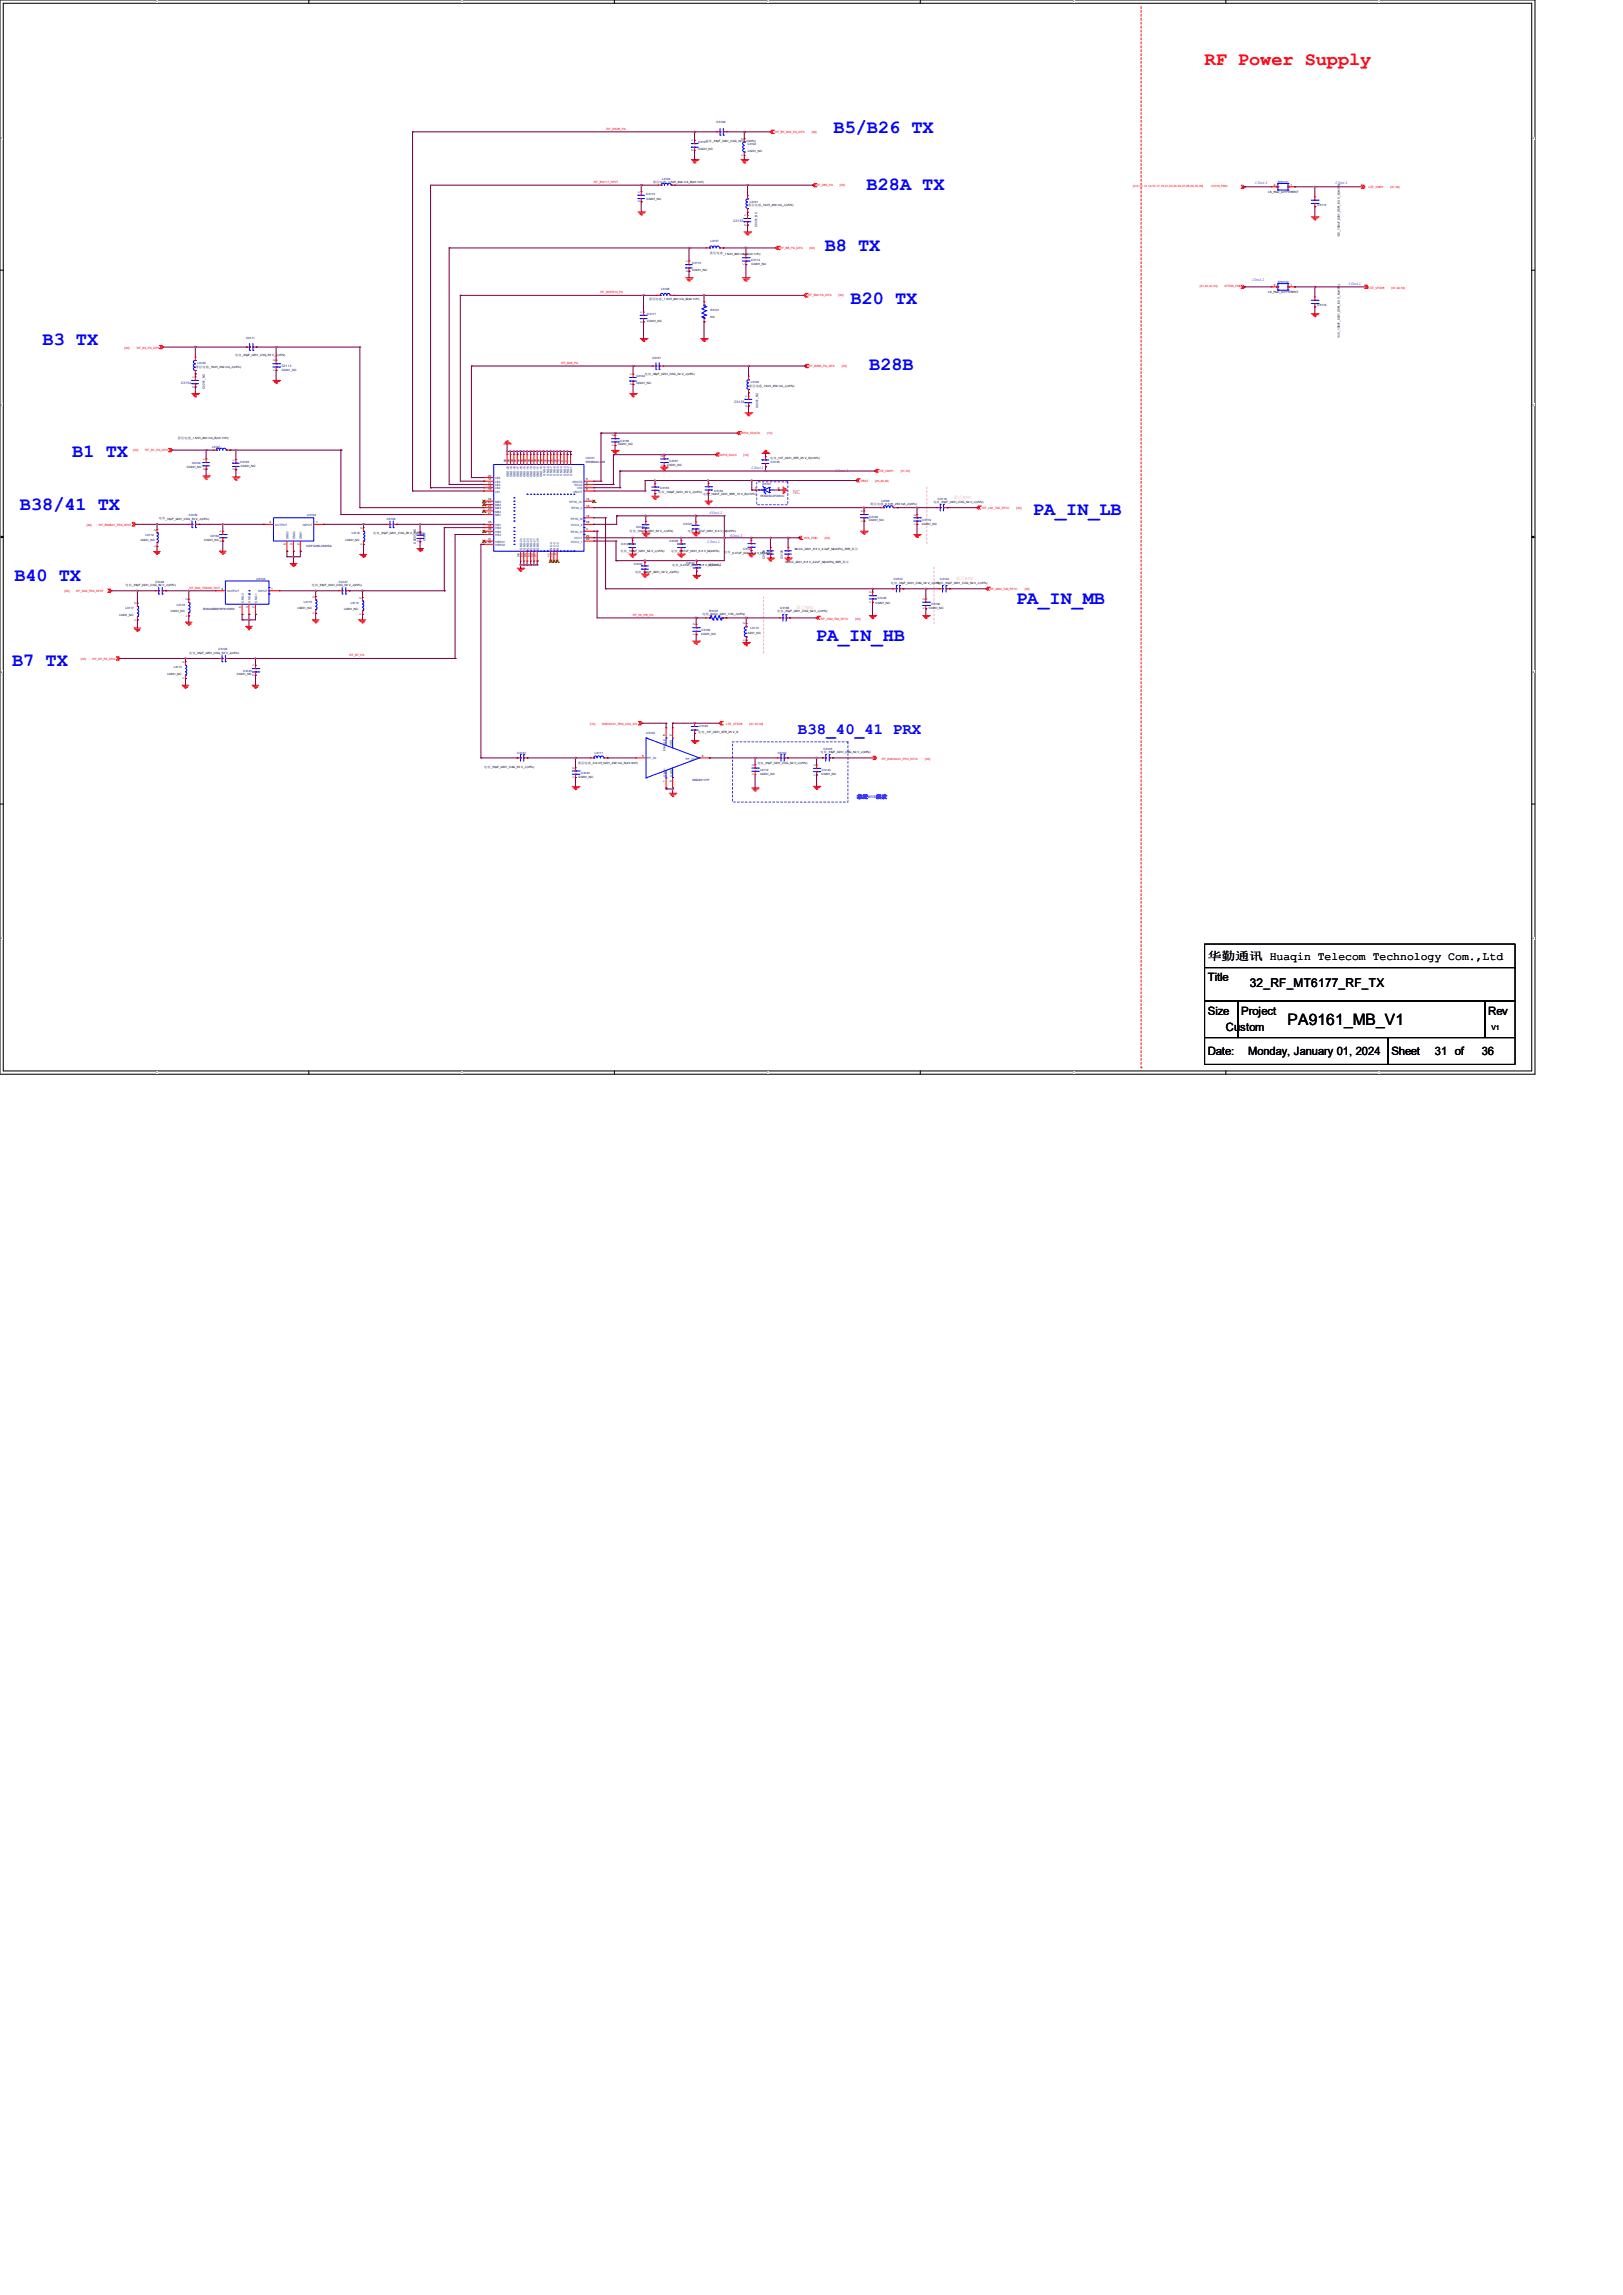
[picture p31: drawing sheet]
<svg xmlns="http://www.w3.org/2000/svg" width="210mm" height="297mm" viewBox="0 0 210 297" stroke-linecap="round" stroke-linejoin="round" font-family="sans-serif">
<defs><g id="words">
<text font-size="2.4" fill="#f00" x="155.9" y="8.4">RF Power Supply</text>
<g font-size="2.4" fill="#00f">
<text x="107.9" y="17.3">B5/B26 TX</text>
<text x="112.1" y="24.6">B28A TX</text>
<text x="106.7" y="32.5">B8 TX</text>
<text x="110.1" y="39.3">B20 TX</text>
<text x="5.5" y="44.7">B3 TX</text>
<text x="112.5" y="47.9">B28B</text>
<text x="9.4" y="59.1">B1 TX</text>
<text x="2.6" y="66">B38/41 TX</text>
<text x="133.6" y="66.6">PA_IN_LB</text>
<text x="1.9" y="75.1">B40 TX</text>
<text x="105.6" y="83">PA_IN_HB</text>
<text x="131.5" y="78.2">PA_IN_MB</text>
<text x="1.6" y="86.2">B7 TX</text>
</g>
<text font-size="2" fill="#00f" x="103.3" y="95">B38_40_41 PRX</text>
<text font-size="2" x="166.6" y="132.6">PA9161_MB_V1</text>
<text font-size="1.6" x="161.7" y="127.7">32_RF_MT6177_RF_TX</text>
<g font-size="1.5">
<text x="156.3" y="124.3">华勤通讯 Huaqin Telecom Technology Com.,Ltd</text>
<text x="156.3" y="127">Title</text>
<text x="156.3" y="131.3">Size</text>
<text x="160.6" y="131.3">Project</text>
<text x="192.6" y="131.3">Rev</text>
<text x="156.3" y="136.5">Date:</text>
<text x="158.6" y="133.5">Custom</text>
<text x="161.5" y="136.5">Monday, January 01, 2024</text>
<text x="180" y="136.5">Sheet</text>
<text x="185.7" y="136.5">31 of</text>
<text x="191.7" y="136.5">36</text>
</g>
<text font-size=".9" x="193" y="133.4">V1</text>
<text font-size=".8" fill="#f0f" x="102.6" y="63.9">NC</text>
<g font-size=".6" fill="#00f">
<text x="162.3" y="23.9">10mil</text>
<text x="172.7" y="23.9">10mil</text>
<text x="161.9" y="36.4">10mil</text>
<text x="174.5" y="36.8">10mil</text>
<text x="97.2" y="60.7">10mil</text>
<text x="108.1" y="61.1">10mil</text>
<text x="91.5" y="70.3">10mil</text>
<text x="91.8" y="66.5">60mil</text>
<text x="94.4" y="69.5">60mil</text>
<text x="91.7" y="73.2">60mil</text>
</g>
<g font-size=".6" fill="#ff80ff">
<text x="123.4" y="64.5">靠近RFIC</text>
<text x="123.7" y="75">靠近RFIC</text>
<text x="103" y="78.8">靠近RFIC</text>
</g>
<g font-size=".6" fill="#8000ff">
<text x="110.9" y="103.3">靠近</text>
<text x="112.4" y="103.3">WTR</text>
<text x="113.4" y="103.3">摆放</text>
</g>
<g font-size=".4" fill="#f00">
<text x="78.5" y="16.8">RF_B5/26_PA</text>
<text x="100.3" y="17.2">RF_B5_B26_PA_DPX</text>
<text x="105" y="17.2">[32]</text>
<text x="76.8" y="23.7">RF_B12/17_SP2T</text>
<text x="105.6" y="24.1">RF_28A_PA</text>
<text x="108.7" y="24.1">[32]</text>
<text x="146.6" y="24.2">[5,6,11,12,13,15,17,19,21,23,25,26,27,28,30,35,36]</text>
<text x="156.7" y="24.2">VIO18_PMU</text>
<text x="177.1" y="24.4">LTE_VMIPI</text>
<text x="179.9" y="24.4">[31,32]</text>
<text x="100.9" y="32.3">RF_B8_PA_DPX</text>
<text x="104.7" y="32.3">[32]</text>
<text x="77.7" y="37.9">RF_B20/B13_PA</text>
<text x="104.5" y="38.4">RF_B20 PA_DPX</text>
<text x="108.5" y="38.4">[32]</text>
<text x="155.2" y="37.2">[21,30,32,33]</text>
<text x="158.5" y="37.2">VFE28_PMU</text>
<text x="177.1" y="37.3">LTE_VFE28</text>
<text x="180.1" y="37.3">[31,32,33]</text>
<text x="16.1" y="45.1">[32]</text>
<text x="17.7" y="45.1">RF_B3_PA_DPX</text>
<text x="72.6" y="47.1">RF_B28_PA</text>
<text x="104.6" y="47.5">RF_B28B_PA_DPX</text>
<text x="108.9" y="47.5">[32]</text>
<text x="17.2" y="58.4">[32]</text>
<text x="18.8" y="58.4">RF_B1_PA_DPX</text>
<text x="93.1" y="59">MIPI0_SCLK</text>
<text x="95.8" y="56.2">MIPI0_SDATA</text>
<text x="96.2" y="59">[12]</text>
<text x="99.3" y="56.2">[12]</text>
<text x="111.4" y="62.4">VBAT</text>
<text x="113.2" y="62.4">[25,29,32]</text>
<text x="113.7" y="61.1">LTE_VMIPI</text>
<text x="116.5" y="61.1">[31,32]</text>
<text x="127.1" y="65.8">RF_LB1_TX0_RFIC</text>
<text x="131.5" y="65.8">[30]</text>
<text x="11.2" y="68">[32]</text>
<text x="12.8" y="68">RF_B38B41_TRX_SP3T</text>
<text x="104" y="69.8">VPA_PMU</text>
<text x="106.7" y="69.8">[20]</text>
<text x="8.3" y="76.6">[32]</text>
<text x="9.9" y="76.6">RF_B40_TRX_SP3T</text>
<text x="24.5" y="76.2">RF_B40_TXSAW_OUT</text>
<text x="128.1" y="76.4">RF_MB2_TX0_RFIC</text>
<text x="132.6" y="76.4">[30]</text>
<text x="81.9" y="79.7">RF_IN_HB_PA</text>
<text x="106.2" y="80.2">RF_HB2_TX0_RFIC</text>
<text x="110.7" y="80.2">[30]</text>
<text x="10.5" y="85.4">[32]</text>
<text x="12" y="85.4">RF_B7_PA_DPX</text>
<text x="45.2" y="84.9">RF_B7_PA</text>
<text x="76.4" y="93.8">[12]</text>
<text x="77.9" y="93.8">B38/40/41_PRX_LNA_EN</text>
<text x="94" y="93.8">LTE_VFE28</text>
<text x="97" y="93.8">[31,32,33]</text>
<text x="114.1" y="98.3">RF_B38/40/41_PRX_RFIC</text>
<text x="119.7" y="98.3">[30]</text>
</g>
<g font-size=".4" fill="#000080">
<text x="92.7" y="16">C3106</text>
<text x="85.7" y="23.2">L3104</text>
<text x="90.3" y="18.5">C3107</text>
<text x="96.8" y="18.8">L3102</text>
<text x="165.4" y="23.7">SH3101</text>
<text x="83.6" y="25.3">C3110</text>
<text x="94.9" y="28.7">C3155</text>
<text x="97" y="26.2">L3121</text>
<text x="98" y="29.4" transform="rotate(-90 98 29.4)">C0201_NC</text>
<text x="170.5" y="26.7">C3112</text>
<text x="89.6" y="34.2">C3115</text>
<text x="92" y="31.4">L3107</text>
<text x="97.2" y="33.7">C3114</text>
<text x="83.7" y="40.8">C3117</text>
<text x="85.6" y="37.5">L3108</text>
<text x="92" y="40.3">R3101</text>
<text x="165.4" y="36.7">SH3102</text>
<text x="170.5" y="39.6">C3116</text>
<text x="25.6" y="47.1">L3120</text>
<text x="31.8" y="43.8">C3111</text>
<text x="36.5" y="47.5">C3113</text>
<text x="84.4" y="46.4">C3101</text>
<text x="23.5" y="49.7">C3154</text>
<text x="26.5" y="50.3" transform="rotate(-90 26.5 50.3)">C0201_NC</text>
<text x="36.5" y="48">C0201_NC</text>
<text x="82.3" y="48.8">C3104</text>
<text x="95" y="52.2">C3156</text>
<text x="97.2" y="49.6">L3122</text>
<text x="98.1" y="52.8" transform="rotate(-90 98.1 52.8)">C0201_NC</text>
<text x="24.9" y="60">C3102</text>
<text x="27.5" y="57.9">L3101</text>
<text x="31.1" y="59.9">C3103</text>
<text x="75.8" y="59.4">U3101</text>
<text x="75.8" y="60">RR88643-31M</text>
<text x="80.3" y="57.2">C3136</text>
<text x="86.6" y="59.8">C3137</text>
<text x="99.7" y="59.9">C3135</text>
<text x="85.4" y="63.3">C3133</text>
<text x="92.4" y="63.6">C3134</text>
<text x="98.4" y="64.3">PESDSC2FD5VU</text>
<text x="98.7" y="62.7">D3101</text>
<text x="114.1" y="65">L3109</text>
<text x="121.4" y="64.6">C3118</text>
<text x="18.8" y="69.3">L3119</text>
<text x="24.4" y="66.8">C3150</text>
<text x="27.2" y="69.6">C3152</text>
<text x="39.7" y="70.8">NDFG050-2593SA</text>
<text x="39.8" y="66.8">U3104</text>
<text x="45.5" y="69.1">L3118</text>
<text x="50" y="67.3">C3149</text>
<text x="55" y="70" transform="rotate(-90 55 70)">C3151</text>
<text x="80.4" y="70.5">C3129</text>
<text x="82.3" y="68.3">C3122</text>
<text x="86.6" y="70.1">C3128</text>
<text x="88.4" y="68">C3121</text>
<text x="96.2" y="71.2">C3127</text>
<text x="112.5" y="67">C3120</text>
<text x="119.3" y="67.4">C3119</text>
<text x="20.1" y="75.4">C3148</text>
<text x="33.2" y="75.1">U3103</text>
<text x="43.9" y="75.4">C3147</text>
<text x="82" y="73.2">C3132</text>
<text x="88.8" y="73">C3131</text>
<text x="99" y="72.4" transform="rotate(-90 99 72.4)">C3199</text>
<text x="101.3" y="72.4" transform="rotate(-90 101.3 72.4)">C3126</text>
<text x="113.6" y="77.5">C3125</text>
<text x="115.7" y="75.1">C2312</text>
<text x="121.7" y="75.1">C3124</text>
<text x="16.3" y="78.9">L3117</text>
<text x="22.9" y="78.4">L3116</text>
<text x="26.3" y="79">B39242B8879P810W05</text>
<text x="39.3" y="78">L3115</text>
<text x="45.4" y="78.2">L3114</text>
<text x="90.8" y="81.6">C3139</text>
<text x="91.8" y="79.2">R3103</text>
<text x="97.1" y="81.4">L3110</text>
<text x="101" y="78.9">C3138</text>
<text x="120.5" y="78.3">C3130</text>
<text x="22.5" y="86.5">L3113</text>
<text x="28.3" y="84.2">C3146</text>
<text x="31.5" y="86.9">C3145</text>
<text x="83.6" y="95">U3102</text>
<text x="90.5" y="94.1">C3140</text>
<text x="66.9" y="97.5">C3141</text>
<text x="75.2" y="100.2">C3143</text>
<text x="77" y="97.6">L3111</text>
<text x="89.6" y="101.1">MXD8011HF</text>
<text x="98.4" y="99.8">L3112</text>
<text x="100.6" y="97.5">C3142</text>
<text x="106.3" y="99.8">C3144</text>
<text x="106.6" y="97">C3153</text>
</g>
<g font-size=".4">
<text x="84.5" y="23.6">叠层电感_1.5nH_600 mA_B(±0.1nH)</text>
<text x="89.8" y="19.6" transform="rotate(-90 89.8 19.6)">2</text>
<text x="89.8" y="18.3" transform="rotate(-90 89.8 18.3)">1</text>
<text x="90.3" y="19.4">C0201_NC</text>
<text x="91.3" y="18.4">电容_33pF_0201_C0G_50 V_J(±5%)</text>
<text x="96.2" y="20.2" transform="rotate(-90 96.2 20.2)">1</text>
<text x="96.2" y="18.1" transform="rotate(-90 96.2 18.1)">2</text>
<text x="96.8" y="19.6">L0201_NC</text>
<text x="82.9" y="26.2" transform="rotate(-90 82.9 26.2)">2</text>
<text x="82.9" y="25" transform="rotate(-90 82.9 25)">1</text>
<text x="83.7" y="25.8">C0201_NC</text>
<text x="96.6" y="29.2" transform="rotate(-90 96.6 29.2)">2</text>
<text x="96.6" y="28" transform="rotate(-90 96.6 28)">1</text>
<text x="96.8" y="26.7">叠层电感_15nH_250 mA_J(±5%)</text>
<text x="164.1" y="25">LS_PAD_DIFFERENT</text>
<text x="164.9" y="24">2</text>
<text x="167" y="24">1</text>
<text x="89" y="35.2" transform="rotate(-90 89 35.2)">2</text>
<text x="89" y="34" transform="rotate(-90 89 34)">1</text>
<text x="89.6" y="35.1">C0201_NC</text>
<text x="91.9" y="32.9">叠层电感_1.5nH_600 mA_B(±0.1nH)</text>
<text x="96.4" y="34.3" transform="rotate(-90 96.4 34.3)">1</text>
<text x="96.4" y="33.1" transform="rotate(-90 96.4 33.1)">2</text>
<text x="97.2" y="34.3">C0201_NC</text>
<text x="173.4" y="30.7" transform="rotate(-90 173.4 30.7)">电容_100nF_0201_X5R_6.3 V_K(±10%)</text>
<text x="83.2" y="41.7" transform="rotate(-90 83.2 41.7)">2</text>
<text x="83.2" y="40.5" transform="rotate(-90 83.2 40.5)">1</text>
<text x="83.7" y="41.6">C0201_NC</text>
<text x="84" y="38.9">叠层电感_1.5nH_600 mA_B(±0.1nH)</text>
<text x="92" y="41.2">NC</text>
<text x="164.1" y="37.9">LS_PAD_DIFFERENT</text>
<text x="164.9" y="37">2</text>
<text x="167" y="37">1</text>
<text x="25.4" y="47.7">叠层电感_15nH_250 mA_J(±5%)</text>
<text x="30.4" y="46.1">电容_33pF_0201_C0G_50 V_J(±5%)</text>
<text x="35.6" y="46.8" transform="rotate(-90 35.6 46.8)">2</text>
<text x="173.4" y="43.7" transform="rotate(-90 173.4 43.7)">电容_100nF_0201_X5R_6.3 V_K(±10%)</text>
<text x="25.1" y="50.2" transform="rotate(-90 25.1 50.2)">2</text>
<text x="25.1" y="48.9" transform="rotate(-90 25.1 48.9)">1</text>
<text x="35.6" y="48" transform="rotate(-90 35.6 48)">1</text>
<text x="81.8" y="49.8" transform="rotate(-90 81.8 49.8)">2</text>
<text x="81.8" y="48.6" transform="rotate(-90 81.8 48.6)">1</text>
<text x="82.3" y="49.7">C0201_NC</text>
<text x="83.4" y="48.5">电容_33pF_0201_C0G_50 V_J(±5%)</text>
<text x="96.7" y="52.6" transform="rotate(-90 96.7 52.6)">2</text>
<text x="96.7" y="51.4" transform="rotate(-90 96.7 51.4)">1</text>
<text x="96.9" y="50.1">叠层电感_15nH_250 mA_J(±5%)</text>
<text x="23" y="56.8">叠层电感_1.5nH_600 mA_B(±0.1nH)</text>
<text x="26.5" y="59.6" transform="rotate(-90 26.5 59.6)">1</text>
<text x="30.4" y="59.7" transform="rotate(-90 30.4 59.7)">1</text>
<text x="65.5" y="59.8" transform="rotate(-90 65.5 59.8)">50</text>
<text x="65.9" y="59.8" transform="rotate(-90 65.9 59.8)">49</text>
<text x="66.4" y="59.8" transform="rotate(-90 66.4 59.8)">48</text>
<text x="66.8" y="59.8" transform="rotate(-90 66.8 59.8)">47</text>
<text x="67.2" y="59.8" transform="rotate(-90 67.2 59.8)">46</text>
<text x="67.7" y="59.8" transform="rotate(-90 67.7 59.8)">45</text>
<text x="68.1" y="59.8" transform="rotate(-90 68.1 59.8)">44</text>
<text x="68.5" y="59.8" transform="rotate(-90 68.5 59.8)">43</text>
<text x="69" y="59.8" transform="rotate(-90 69 59.8)">40</text>
<text x="69.4" y="59.8" transform="rotate(-90 69.4 59.8)">38</text>
<text x="69.8" y="59.8" transform="rotate(-90 69.8 59.8)">36</text>
<text x="70.2" y="59.8" transform="rotate(-90 70.2 59.8)">34</text>
<text x="70.7" y="59.8" transform="rotate(-90 70.7 59.8)">31</text>
<text x="71.1" y="59.8" transform="rotate(-90 71.1 59.8)">27</text>
<text x="71.6" y="59.8" transform="rotate(-90 71.6 59.8)">24</text>
<text x="72" y="59.8" transform="rotate(-90 72 59.8)">22</text>
<text x="72.4" y="59.8" transform="rotate(-90 72.4 59.8)">15</text>
<text x="72.9" y="59.8" transform="rotate(-90 72.9 59.8)">4</text>
<text x="73.3" y="59.8" transform="rotate(-90 73.3 59.8)">2</text>
<text x="73.7" y="59.8" transform="rotate(-90 73.7 59.8)">1</text>
<text x="79.5" y="57.7" transform="rotate(-90 79.5 57.7)">1</text>
<text x="79.5" y="56.5" transform="rotate(-90 79.5 56.5)">2</text>
<text x="80" y="57.6">C0201_NC</text>
<text x="85.8" y="59.1" transform="rotate(-90 85.8 59.1)">2</text>
<text x="99.7" y="59.4">电容_1nF_0201_X7R_25 V_K(±10%)</text>
<text x="24.2" y="60.5">C0201_NC</text>
<text x="26.5" y="60.8" transform="rotate(-90 26.5 60.8)">2</text>
<text x="30.4" y="60.9" transform="rotate(-90 30.4 60.9)">2</text>
<text x="31.2" y="60.5">C0201_NC</text>
<text x="63.2" y="62.2">16</text>
<text x="63.2" y="62.6">17</text>
<text x="63.2" y="63">18</text>
<text x="63.2" y="63.4">19</text>
<text x="63.2" y="61.7">20</text>
<text x="63.2" y="65.6">25</text>
<text x="63.2" y="65.2">26</text>
<text x="63.2" y="64.7">32</text>
<text x="75.9" y="62.2">5</text>
<text x="75.9" y="62.6">6</text>
<text x="75.9" y="63">7</text>
<text x="75.9" y="63.4">8</text>
<text x="75.9" y="65.6">13</text>
<text x="75.9" y="64.7">14</text>
<text x="85.2" y="63.8">电容_100pF_0201_50 V_J(±5%)</text>
<text x="85.8" y="60.4" transform="rotate(-90 85.8 60.4)">1</text>
<text x="86.3" y="60.3">C0201_NC</text>
<text x="91" y="64.1">电容_100nF_0201_X5R_10 V_K(±10%)</text>
<text x="97.7" y="63.3">1</text>
<text x="100.6" y="63.3">2</text>
<text x="112.6" y="65.3">叠层电感_9.1nH_250 mA_J(±5%)</text>
<text x="120.8" y="65.1">电容_33pF_0201_C0G_50 V_J(±5%)</text>
<text x="18.2" y="70">L0201_NC</text>
<text x="20.2" y="70.7" transform="rotate(-90 20.2 70.7)">1</text>
<text x="20.2" y="68.7" transform="rotate(-90 20.2 68.7)">2</text>
<text x="20.6" y="67.2">电容_33pF_0201_C0G_50 V_J(±5%)</text>
<text x="26.4" y="70">C0201_NC</text>
<text x="28.7" y="70.1" transform="rotate(-90 28.7 70.1)">2</text>
<text x="28.7" y="68.9" transform="rotate(-90 28.7 68.9)">1</text>
<text x="34.9" y="67.7">4</text>
<text x="37" y="70.5" transform="rotate(-90 37 70.5)">5</text>
<text x="37.9" y="70.5" transform="rotate(-90 37.9 70.5)">3</text>
<text x="38.7" y="70.5" transform="rotate(-90 38.7 70.5)">2</text>
<text x="40.9" y="67.7">1</text>
<text x="44.7" y="70">L0201_NC</text>
<text x="46.9" y="70.5" transform="rotate(-90 46.9 70.5)">1</text>
<text x="46.9" y="68.5" transform="rotate(-90 46.9 68.5)">2</text>
<text x="48.3" y="69">电容_33pF_0201_C0G_50 V_J(±5%)</text>
<text x="53.8" y="70.4" transform="rotate(-90 53.8 70.4)">C0201_NC</text>
<text x="54.2" y="70.2" transform="rotate(-90 54.2 70.2)">2</text>
<text x="54.2" y="69" transform="rotate(-90 54.2 69)">1</text>
<text x="63.2" y="66.5">21</text>
<text x="63.2" y="66">23</text>
<text x="63.2" y="67.7">33</text>
<text x="63.2" y="68.2">35</text>
<text x="63.2" y="69.1">37</text>
<text x="63.2" y="68.6">39</text>
<text x="63.2" y="69.9">41</text>
<text x="63.2" y="70.3">42</text>
<text x="72" y="71.8" transform="rotate(-90 72 71.8)">9</text>
<text x="75.9" y="68.6">3</text>
<text x="75.9" y="66.9">12</text>
<text x="75.9" y="67.7">28</text>
<text x="75.9" y="69.5">29</text>
<text x="75.9" y="69.9">30</text>
<text x="80.3" y="71.4">电容_100pF_0201_50 V_J(±5%)</text>
<text x="81.5" y="68.8">电容_100pF_0201_50 V_J(±5%)</text>
<text x="86.9" y="71.5">电容_0.47uF_0201_6.3 V_M(±20%)</text>
<text x="89" y="68.9">电容_0.47uF_0201_6.3 V_M(±20%)</text>
<text x="93.7" y="71.6">电容_0.47uF_0201_6.3 V_M(±20%)</text>
<text x="102.8" y="71.1">MLCC_0201_6.3 V_2.2uF_M(±20%)_X5R_贴片</text>
<text x="111.7" y="67.5" transform="rotate(-90 111.7 67.5)">1</text>
<text x="111.7" y="66.3" transform="rotate(-90 111.7 66.3)">2</text>
<text x="112.4" y="67.5">C0201_NC</text>
<text x="118.5" y="67.9" transform="rotate(-90 118.5 67.9)">1</text>
<text x="118.5" y="66.7" transform="rotate(-90 118.5 66.7)">2</text>
<text x="119.3" y="67.9">C0201_NC</text>
<text x="16.3" y="75.8">电容_33pF_0201_C0G_50 V_J(±5%)</text>
<text x="24.3" y="77.7" transform="rotate(-90 24.3 77.7)">2</text>
<text x="28.7" y="76.3">4</text>
<text x="35.1" y="76.3">1</text>
<text x="40.3" y="75.9">电容_33pF_0201_C0G_50 V_J(±5%)</text>
<text x="40.7" y="77.3" transform="rotate(-90 40.7 77.3)">2</text>
<text x="46.8" y="77.5" transform="rotate(-90 46.8 77.5)">2</text>
<text x="67.2" y="72.1" transform="rotate(-90 67.2 72.1)">56</text>
<text x="67.7" y="72.1" transform="rotate(-90 67.7 72.1)">55</text>
<text x="68.1" y="72.1" transform="rotate(-90 68.1 72.1)">54</text>
<text x="68.5" y="72.1" transform="rotate(-90 68.5 72.1)">53</text>
<text x="69" y="72.1" transform="rotate(-90 69 72.1)">52</text>
<text x="69.4" y="72.1" transform="rotate(-90 69.4 72.1)">51</text>
<text x="71.1" y="72.1" transform="rotate(-90 71.1 72.1)">11</text>
<text x="71.6" y="72.1" transform="rotate(-90 71.6 72.1)">10</text>
<text x="82.2" y="74.1">电容_100pF_0201_50 V_J(±5%)</text>
<text x="87" y="73.2">电容_0.47uF_0201_6.3 V_M(±20%)</text>
<text x="101.6" y="72.9">MLCC_0201_6.3 V_2.2uF_M(±20%)_X5R_贴片</text>
<text x="112.8" y="76.8" transform="rotate(-90 112.8 76.8)">2</text>
<text x="115.3" y="75.5">电容_33pF_0201_C0G_50 V_J(±5%)</text>
<text x="119.7" y="77.6" transform="rotate(-90 119.7 77.6)">2</text>
<text x="121.3" y="75.5">电容_33pF_0201_C0G_50 V_J(±5%)</text>
<text x="15.5" y="79.8">L0201_NC</text>
<text x="17.7" y="80.3" transform="rotate(-90 17.7 80.3)">1</text>
<text x="17.7" y="78.2" transform="rotate(-90 17.7 78.2)">2</text>
<text x="22.1" y="79.2">L0201_NC</text>
<text x="24.3" y="79.8" transform="rotate(-90 24.3 79.8)">1</text>
<text x="31.2" y="78.7" transform="rotate(-90 31.2 78.7)">5</text>
<text x="32.1" y="78.7" transform="rotate(-90 32.1 78.7)">3</text>
<text x="32.9" y="78.7" transform="rotate(-90 32.9 78.7)">2</text>
<text x="38.5" y="78.9">L0201_NC</text>
<text x="40.7" y="79.4" transform="rotate(-90 40.7 79.4)">1</text>
<text x="44.5" y="79">L0201_NC</text>
<text x="46.8" y="79.5" transform="rotate(-90 46.8 79.5)">1</text>
<text x="90" y="82.2" transform="rotate(-90 90 82.2)">1</text>
<text x="90" y="80.9" transform="rotate(-90 90 80.9)">2</text>
<text x="90.7" y="82.2">C0201_NC</text>
<text x="90.9" y="79.6">电阻_0ohm_0201_1/20_J(±5%)</text>
<text x="96.4" y="82.9" transform="rotate(-90 96.4 82.9)">1</text>
<text x="96.4" y="80.8" transform="rotate(-90 96.4 80.8)">2</text>
<text x="96.6" y="82.1">L0201_NC</text>
<text x="100.6" y="79.2">电容_33pF_0201_C0G_50 V_J(±5%)</text>
<text x="112.8" y="78" transform="rotate(-90 112.8 78)">1</text>
<text x="113.3" y="78.1">C0201_NC</text>
<text x="119.7" y="78.9" transform="rotate(-90 119.7 78.9)">1</text>
<text x="120.2" y="78.8">C0201_NC</text>
<text x="21.7" y="87.3">L0201_NC</text>
<text x="23.9" y="87.9" transform="rotate(-90 23.9 87.9)">1</text>
<text x="23.9" y="85.8" transform="rotate(-90 23.9 85.8)">2</text>
<text x="24.5" y="84.6">电容_33pF_0201_C0G_50 V_J(±5%)</text>
<text x="30.7" y="87.3">C0201_NC</text>
<text x="32.9" y="87.5" transform="rotate(-90 32.9 87.5)">2</text>
<text x="32.9" y="86.2" transform="rotate(-90 32.9 86.2)">1</text>
<text x="86.1" y="95.2" transform="rotate(-90 86.1 95.2)">6</text>
<text x="86.9" y="95.2" transform="rotate(-90 86.9 95.2)">2</text>
<text x="90.3" y="94.9">电容_1nF_0201_X7R_25 V_K</text>
<text x="62.7" y="99.4">电容_33pF_0201_C0G_50 V_J(±5%)</text>
<text x="74.3" y="100.7" transform="rotate(-90 74.3 100.7)">1</text>
<text x="74.3" y="99.5" transform="rotate(-90 74.3 99.5)">2</text>
<text x="74.8" y="98.9">叠层电感_3.9 nH_0201_230 mA_S(±0.3nH)</text>
<text x="74.8" y="100.6">C0201_NC</text>
<text x="83.1" y="98">5</text>
<text x="86.1" y="101.2" transform="rotate(-90 86.1 101.2)">1</text>
<text x="86.9" y="101.2" transform="rotate(-90 86.9 101.2)">4</text>
<text x="90.8" y="98">3</text>
<text x="97.6" y="100.3" transform="rotate(-90 97.6 100.3)">1</text>
<text x="97.6" y="99.1" transform="rotate(-90 97.6 99.1)">2</text>
<text x="98" y="98.9">电容_33pF_0201_C0G_50 V_J(±5%)</text>
<text x="98.3" y="100.3">C0201_NC</text>
<text x="105.5" y="100.4" transform="rotate(-90 105.5 100.4)">1</text>
<text x="105.5" y="99.1" transform="rotate(-90 105.5 99.1)">2</text>
<text x="106.2" y="97.4">电容_33pF_0201_C0G_50 V_J(±5%)</text>
<text x="106.3" y="100.3">C0201_NC</text>
</g>
<g font-size=".4" fill="#004080">
<text x="64.1" y="62.5">LB4</text>
<text x="64.1" y="62.9">LB3</text>
<text x="64.1" y="63.3">LB2</text>
<text x="64.1" y="63.8">LB1</text>
<text x="64.1" y="62">LB5</text>
<text x="64.1" y="65.9">MB3</text>
<text x="64.1" y="65.5">MB4</text>
<text x="64.1" y="65.1">MB5</text>
<text x="65.8" y="61.8" transform="rotate(-90 65.8 61.8)">GND-20</text>
<text x="66.3" y="61.8" transform="rotate(-90 66.3 61.8)">GND-19</text>
<text x="66.7" y="61.8" transform="rotate(-90 66.7 61.8)">GND-18</text>
<text x="67.1" y="61.8" transform="rotate(-90 67.1 61.8)">GND-17</text>
<text x="67.6" y="61.8" transform="rotate(-90 67.6 61.8)">GND-16</text>
<text x="68" y="61.8" transform="rotate(-90 68 61.8)">GND-15</text>
<text x="68.4" y="61.8" transform="rotate(-90 68.4 61.8)">GND-14</text>
<text x="68.9" y="61.8" transform="rotate(-90 68.9 61.8)">GND-13</text>
<text x="69.3" y="61.8" transform="rotate(-90 69.3 61.8)">GND-12</text>
<text x="69.7" y="61.8" transform="rotate(-90 69.7 61.8)">GND-11</text>
<text x="70.2" y="61.8" transform="rotate(-90 70.2 61.8)">GND-10</text>
<text x="70.6" y="61.6" transform="rotate(-90 70.6 61.6)">GND-9</text>
<text x="71" y="61.6" transform="rotate(-90 71 61.6)">GND-8</text>
<text x="71.5" y="61.6" transform="rotate(-90 71.5 61.6)">GND-7</text>
<text x="71.9" y="61.6" transform="rotate(-90 71.9 61.6)">GND-6</text>
<text x="72.3" y="61.6" transform="rotate(-90 72.3 61.6)">GND-5</text>
<text x="72.7" y="61.6" transform="rotate(-90 72.7 61.6)">GND-4</text>
<text x="73.2" y="61.6" transform="rotate(-90 73.2 61.6)">GND-3</text>
<text x="73.6" y="61.6" transform="rotate(-90 73.6 61.6)">GND-2</text>
<text x="73.7" y="65.1">RFIN_VL</text>
<text x="74" y="65.9">RFIN_L</text>
<text x="74" y="61.6" transform="rotate(-90 74 61.6)">GND-1</text>
<text x="74.1" y="62.5">SDATA</text>
<text x="74.2" y="63.8">VBATT</text>
<text x="74.3" y="62.9">SCLK</text>
<text x="74.7" y="63.3">VIO</text>
<text x="35.6" y="68.1">OUTPUT</text>
<text x="37.3" y="69.8" transform="rotate(-90 37.3 69.8)">GND3</text>
<text x="38.2" y="69.8" transform="rotate(-90 38.2 69.8)">GND2</text>
<text x="39.1" y="69.8" transform="rotate(-90 39.1 69.8)">GND1</text>
<text x="39.2" y="68.1">INPUT</text>
<text x="64.1" y="66.8">MB1</text>
<text x="64.1" y="66.3">MB2</text>
<text x="64.1" y="68.1">HB1</text>
<text x="64.1" y="68.5">HB2</text>
<text x="64.1" y="69.4">HB3</text>
<text x="64.1" y="69">HB4</text>
<text x="64.1" y="70.2">HBRX1</text>
<text x="64.1" y="70.7">HBRX2</text>
<text x="67.6" y="71.1" transform="rotate(-90 67.6 71.1)">GND-25</text>
<text x="68" y="71.1" transform="rotate(-90 68 71.1)">GND-24</text>
<text x="68.4" y="71.1" transform="rotate(-90 68.4 71.1)">GND-23</text>
<text x="68.9" y="71.1" transform="rotate(-90 68.9 71.1)">GND-22</text>
<text x="69.3" y="71.1" transform="rotate(-90 69.3 71.1)">GND-21</text>
<text x="69.7" y="71.1" transform="rotate(-90 69.7 71.1)">GND-26</text>
<text x="71.5" y="71.1" transform="rotate(-90 71.5 71.1)">NC-4</text>
<text x="71.9" y="71.1" transform="rotate(-90 71.9 71.1)">NC-3</text>
<text x="72.3" y="71.1" transform="rotate(-90 72.3 71.1)">NC-2</text>
<text x="73.9" y="69">RFIN_H</text>
<text x="73.9" y="67.2">RFIN_M</text>
<text x="73.9" y="68.1">VCC2_2</text>
<text x="73.9" y="70.2">VCC2_1</text>
<text x="74.3" y="69.8">VCC1</text>
<text x="29.4" y="76.7">OUTPUT</text>
<text x="31.5" y="78" transform="rotate(-90 31.5 78)">GND-3</text>
<text x="32.4" y="78" transform="rotate(-90 32.4 78)">GND-2</text>
<text x="33.3" y="78" transform="rotate(-90 33.3 78)">GND-1</text>
<text x="33.4" y="76.7">INPUT</text>
<text x="83.7" y="98.2">RF_IN</text>
<text x="86.1" y="97.2" transform="rotate(-90 86.1 97.2)">ENABLE</text>
<text x="86.2" y="100.5" transform="rotate(-90 86.2 100.5)">GND1</text>
<text x="87" y="96.5" transform="rotate(-90 87 96.5)">VDD</text>
<text x="87" y="100.5" transform="rotate(-90 87 100.5)">GND2</text>
<text x="88.7" y="98.3">RF_OUT</text>
</g>
<g font-size=".3">
<text x="20.2" y=".3">5</text>
<text x="59.7" y=".3">4</text>
<text x="99.3" y=".3">3</text>
<text x="138.9" y=".3">2</text>
<text x="178.4" y=".3">1</text>
<text x=".1" y="17.9">D</text>
<text x="198.3" y="17.9">D</text>
<text x=".1" y="52.5">C</text>
<text x="198.3" y="52.5">C</text>
<text x=".1" y="87">B</text>
<text x="198.3" y="87">B</text>
<text x=".1" y="121.6">A</text>
<text x="198.3" y="121.6">A</text>
<text x="20.2" y="138.9">5</text>
<text x="59.7" y="138.9">4</text>
<text x="99.3" y="138.9">3</text>
<text x="138.9" y="138.9">2</text>
<text x="178.4" y="138.9">1</text>
</g>
</g></defs>
<path d="M0 0h198.6v139h-198.6zM.4 .4h197.8v138.2h-197.8z" fill="none" stroke="#000" stroke-width=".13"/>
<g fill="#fff">
<path d="M20.2 0h.2v.4h-.2z"/>
<path d="M20.2 138.6h.2v.4h-.2z"/>
</g>
<path d="M40 0v.4M40 138.6v.4" fill="none" stroke="#000" stroke-width=".13"/>
<g fill="#fff">
<path d="M59.7 0h.2v.4h-.2z"/>
<path d="M59.7 138.6h.2v.4h-.2z"/>
</g>
<path d="M79.5 0v.4M79.5 138.6v.4" fill="none" stroke="#000" stroke-width=".13"/>
<g fill="#fff">
<path d="M99.3 0h.1v.4h-.1z"/>
<path d="M99.3 138.6h.1v.4h-.1z"/>
</g>
<path d="M119.1 0v.4M119.1 138.6v.4" fill="none" stroke="#000" stroke-width=".13"/>
<g fill="#fff">
<path d="M138.9 0h.1v.4h-.1z"/>
<path d="M138.9 138.6h.1v.4h-.1z"/>
</g>
<path d="M158.6 0v.4M158.6 138.6v.4" fill="none" stroke="#000" stroke-width=".13"/>
<g fill="#fff">
<path d="M178.4 0h.2v.4h-.2z"/>
<path d="M178.4 138.6h.2v.4h-.2z"/>
<path d="M.1 17.7h.2v.3h-.2z"/>
<path d="M198.3 17.7h.2v.3h-.2z"/>
<path d="M.1 52.2h.2v.4h-.2z"/>
<path d="M198.3 52.2h.2v.4h-.2z"/>
</g>
<path d="M0 35h.4M198.2 35h.4" fill="none" stroke="#000" stroke-width=".13"/>
<g fill="#fff">
<path d="M.1 86.8h.2v.3h-.2z"/>
<path d="M198.3 86.8h.2v.3h-.2z"/>
</g>
<path d="M0 69.5h.4M198.2 69.5h.4" fill="none" stroke="#000" stroke-width=".13"/>
<path d="M.2 69.4l.2 .1-.2 .1zM198.2 69.5l.2-.1v.2z" fill="#000" stroke="#000" stroke-width=".13"/>
<g fill="#fff">
<path d="M.1 121.3h.2v.4h-.2z"/>
<path d="M198.3 121.3h.2v.4h-.2z"/>
</g>
<path d="M0 104.1h.4M198.2 104.1h.4M155.9 125.2h40.1v4.3h-40.1zM155.9 122.2h40.1v3h-40.1zM155.9 129.5h4.3v4.8h-4.3zM155.9 134.3h23.7v3.5h-23.7zM160.2 129.5h32v4.8h-32zM179.6 134.3h16.4v3.5h-16.4zM192.2 129.5h3.8v4.8h-3.8z" fill="none" stroke="#000" stroke-width=".13"/>
<path d="M147.7 .8v137.4M147.7 138.2h.1" fill="none" stroke="#f00" stroke-width=".13" stroke-dasharray=".3"/>
<path d="M119.9 70.4v-7.4M98.8 84.5v-7.3M120.9 80.7v-7.3" fill="none" stroke="#ff80ff" stroke-width=".13" stroke-dasharray=".3 .3"/>
<path d="M97.9 62.4h4v2.9h-4zM94.8 96h14.9v7.8h-14.9z" fill="none" stroke="#8000ff" stroke-width=".13" stroke-dasharray=".3 .3"/>
<g fill="none" stroke="#f00" stroke-width=".13">
<path d="M89.9 18.2h.1M89.9 19.5h.1M89.9 18.2v.4M89.9 19v.5M92.8 17.1h.1M92.8 17.1h.4M93.6 17.1h.4M94 17.1h.1M96.3 17.9h.1M96.3 17.9v.5M96.3 19.7v.4M99.9 16.8h.1"/>
<path d="M99.9 17.3h.1M99.9 16.8l-.2 .3 .2 .2M100.1 17.3h.1M100.1 16.8h.1M100.1 16.8l-.2 .3 .2 .2M82.5 27.4h.9M82.7 27.6h.6M82.8 27.7h.1M82.8 27.7h.3M82.9 27.8h.1M83 24.8h.1M83 26.1h.1"/>
<path d="M83 24.8v.5M83 25.7v.4M83 27.8h.1M83.3 27.6h.1M83.4 27.4h.1M85 38.2h.1M85 38.2h.4M85.1 24h.1M85.1 24h.5M86.7 38.2h.5M86.9 24h.4M87.2 38.2h.1"/>
<path d="M87.3 24h.1M88.7 35.9h.9M88.9 36.1h.6M89 36.2h.1M89 36.2h.3M89.1 36.4h.1M89.2 33.8h.1M89.2 35.1h.1M89.2 33.8v.4M89.2 34.7v.4M89.2 36.4h.1M89.5 36.1h.1"/>
<path d="M89.5 20.7h.8M89.6 35.9h.1M89.6 20.8h.6M89.7 21h.1M89.7 21h.4M89.8 21.1h.1M89.9 21.1h.1M90.2 20.8h.1M90.3 20.7h.1M91.1 39.1h.1M91.1 39.1v.4M91.4 32.1h.1"/>
<path d="M91.4 32.1h.4M93.1 32.1h.5M93.6 32.1h.1M95.9 20.7h.9M96 20.8h.6M96.1 35.9h.8M96.1 21h.1M96.1 21h.4M96.2 36.1h.6M96.3 21.1h.1M96.3 30h.9M96.3 36.2h.1"/>
<path d="M96.3 20.1h.1M96.3 36.2h.4M96.4 21.1h.1M96.4 30.1h.6M96.4 36.4h.2M96.5 34.2h.1M96.5 32.9h.1M96.5 32.9v.5M96.5 33.8v.4M96.6 36.4h.1M96.6 30.3h.1M96.6 30.3h.3"/>
<path d="M96.6 20.8h.1M96.7 30.4h.1M96.7 27.5h.1M96.7 25.3h.1M96.7 27.9h.1M96.7 29.1h.1M96.7 25.3v.4M96.7 27v.5M96.7 27.9v.4M96.7 28.7v.4M96.8 20.7h.1M96.8 30.4h.1"/>
<path d="M96.8 36.1h.1M96.9 35.9h.1M97 30.1h.1M97.2 30h.1M100.6 31.9h.1M100.6 32.3h.1M100.6 31.9l-.2 .2 .2 .2M100.8 32.3h.1M100.8 31.9h.1M100.8 31.9l-.2 .2 .2 .2M104.2 38h.1M104.2 38.4h.1"/>
<path d="M104.2 38l-.2 .2 .2 .2M104.4 38.4h.1M104.4 38h.1M104.4 38l-.2 .2 .2 .2M105.4 23.7h.1M105.4 24.2h.1M105.4 23.7l-.2 .3 .2 .2M105.6 24.2h.1M105.6 23.7h.1M105.6 23.7l-.2 .3 .2 .2M160.6 24.4h.1M160.6 37.3h.1"/>
<path d="M160.6 24l.2 .2M160.6 36.9l.2 .2M160.8 24.2h.1M160.8 24.4h.1M160.8 37.1h.1M160.8 37.3h.1M160.8 24.2l-.2 .2M160.8 24l.2 .2M160.8 37.1l-.2 .2M160.8 36.9l.2 .2M161 24.2h.1M161 37.1h.1"/>
<path d="M161 24.2l-.2 .2M161 37.1l-.2 .2M164.5 37.1h.1M164.5 24.2h.1M164.5 37.1h.9M164.5 24.2h.9M166.7 37.1h.8M166.7 24.2h.8M167.5 37.1h.1M167.5 24.2h.1M169.7 28.1h.9M169.8 28.2h.6"/>
<path d="M170 28.3h.1M170 28.3h.3M170.1 28.4h.1M170.1 26.8h.1M170.1 25.5h.1M170.1 39.7h.1M170.1 38.4h.1M170.1 25.5v.4M170.1 26.3v.5M170.1 38.4v.5M170.1 39.3v.4M170.2 28.4h.1"/>
<path d="M170.4 28.2h.1M170.6 28.1h.1M176.1 24h.1M176.1 24.4h.1M176.1 24l.3 .2-.3 .2M176.4 24h.1M176.4 24.4h.1M176.4 24l.2 .2-.2 .2M176.6 36.9h.1M176.6 37.3h.1M176.6 36.9l.2 .2-.2 .2M176.8 36.9h.1"/>
<path d="M176.8 37.3h.1M176.8 36.9l.2 .2-.2 .2M20.7 44.7h.1M20.7 45.1h.1M20.7 44.7l.2 .2-.2 .2M20.9 45.1h.1M20.9 44.7h.1M20.9 44.7l.2 .2-.2 .2M21.8 58h.1M21.8 58.5h.1M21.8 58l.3 .3-.3 .2M22.1 58.5h.1"/>
<path d="M22.1 58h.1M22.1 58l.2 .3-.2 .2M24.8 50.9h.9M24.9 51.1h.7M25.1 51.2h.1M25.1 51.2h.3M25.2 51.4h.1M25.3 48.8h.1M25.3 50.1h.1M25.3 48.4h.1M25.3 46.2h.1M25.3 46.2v.5"/>
<path d="M25.3 48v.4M25.3 48.8v.4M25.3 49.7v.4M25.3 51.4h.1M25.6 51.1h.1M25.7 50.9h.1M26.7 59.4h.1M26.7 59.4v.5M27.6 58.3h.1M27.6 58.3h.4M29.3 58.3h.5M29.8 58.3h.1"/>
<path d="M30.5 59.5h.1M30.5 59.5v.4M31.9 44.9h.1M31.9 44.9h.4M32.7 44.9h.4M33.1 44.9h.1M35.3 49.2h.9M35.4 49.4h.7M35.6 49.5h.1M35.6 49.5h.3M35.7 49.6h.1M35.7 47.9h.1"/>
<path d="M35.7 46.6h.1M35.7 46.6v.5M35.7 47.5v.4M35.8 49.6h.1M36.1 49.4h.1M36.2 49.2h.1M65.2 57.4h.8M65.3 57.3h.6M65.4 57.2h.1M65.4 57.2h.4M65.6 57.1h.1M65.6 58.8h.1"/>
<path d="M65.6 58.8v1.3M65.7 57.1h.1M65.9 57.3h.1M66 57.4h.1M66 58.8h.1M66 58.8v1.3M66.5 58.8h.1M66.5 58.8v1.3M66.9 58.8h.1M66.9 58.8v1.3M67.4 58.8h.1M67.4 58.8v1.3"/>
<path d="M67.8 58.8h.1M67.8 58.8v1.3M68.2 58.8h.1M68.2 58.8v1.3M68.7 58.8h.1M68.7 58.8v1.3M69.1 58.8h.1M69.1 58.8v1.3M69.5 58.8h.1M69.5 58.8v1.3M69.9 58.8h.1M69.9 58.8v1.3"/>
<path d="M70.4 58.8h.1M70.4 58.8v1.3M70.8 58.8h.1M70.8 58.8v1.3M71.2 58.8h.1M71.2 58.8v1.3M71.7 58.8h.1M71.7 58.8v1.3M72.1 58.8h.1M72.1 58.8v1.3M72.5 58.8h.1M72.5 58.8v1.3"/>
<path d="M73 58.8h.1M73 58.8v1.3M73.4 58.8h.1M73.4 58.8v1.3M73.8 58.8h.1M73.8 58.8v1.3M79.1 58.3h.9M79.3 58.4h.6M79.4 58.5h.1M79.4 58.5h.4M79.5 58.7h.1M79.6 57.7h.1"/>
<path d="M79.6 56.3h.1M79.6 56.3v.5M79.6 57.2v.5M79.6 58.7h.1M79.9 58.4h.1M80 58.3h.1M81.5 50.9h.8M81.6 51.1h.6M81.7 51.2h.1M81.7 51.2h.4M81.9 51.4h.1M81.9 48.4h.1"/>
<path d="M81.9 49.7h.1M81.9 48.4v.5M81.9 49.3v.4M82 51.4h.1M82.2 51.1h.1M82.3 50.9h.1M82.8 43.8h.9M83 43.9h.6M83.1 44.1h.1M83.1 44.1h.3M83.2 44.2h.1M83.3 40.4h.1"/>
<path d="M83.3 41.7h.1M83.3 40.4v.4M83.3 41.2v.5M83.3 44.2h.1M83.6 43.9h.1M83.7 43.8h.1M84.5 47.4h.1M84.5 47.4h.4M85.3 47.4h.5M85.8 47.4h.1M85.9 59h.1M85.9 59v.4"/>
<path d="M85.9 59.9v.4M90.7 43.8h.8M90.8 43.9h.6M90.9 44.1h.1M90.9 44.1h.4M91.1 44.2h.1M91.1 41.7h.1M91.1 41.2v.5M91.4 43.9h.1M91.5 43.8h.1M92.6 58.8h.1M92.6 58.8l.2 .3"/>
<path d="M92.8 58.8h.1M92.8 58.6h.1M92.8 58.6l-.2 .2M92.8 58.8l.2 .3M93 58.6h.1M93 58.6l-.2 .2M95.4 56h.1M95.4 56l.2 .3M95.6 56h.1M95.6 55.8h.1M95.6 56l.2 .3M95.6 55.8l-.2 .2"/>
<path d="M95.8 55.8h.1M95.8 55.8l-.2 .2M96.4 53.4h.9M96.6 53.6h.6M96.7 53.7h.1M96.7 53.7h.3M96.8 53.8h.1M96.9 51.3h.1M96.9 52.5h.1M96.9 50.8h.1M96.9 48.7h.1M96.9 48.7v.4"/>
<path d="M96.9 50.4v.4M96.9 51.3v.4M96.9 52.1v.4M96.9 53.8h.1M97.2 53.6h.1M97.3 53.4h.1M98.6 58.7h.9M98.8 58.5h.6M98.9 58.4h.1M98.9 58.4h.3M99 58.3h.1M99.1 59.1h.1"/>
<path d="M99.1 59.1v.4M99.1 60v.4M99.1 58.3h.1M99.4 58.5h.1M99.5 58.7h.1M104.3 47.2h.1M104.3 47.6h.1M104.3 47.2l-.2 .2 .2 .2M104.5 47.6h.1M104.5 47.2h.1M104.5 47.2l-.2 .2 .2 .2M169.7 40.6h.9"/>
<path d="M169.8 40.7h.6M170 40.9h.1M170 40.9h.3M170.1 41h.1M170.2 41h.1M170.4 40.7h.1M170.6 40.6h.1M14 76.7h.1M14 76.2h.1M14 76.2l.2 .3-.2 .2M14.2 76.2h.1M14.2 76.7h.1"/>
<path d="M14.2 76.2l.2 .3-.2 .2M17.1 68.1h.1M17.1 67.6h.1M17.1 67.6l.2 .3-.2 .2M17.3 67.6h.1M17.3 68.1h.1M17.3 67.6l.2 .3-.2 .2M17.8 78.1h.1M17.8 78.1v.4M17.8 79.8v.4M19.9 71.4h.1M19.9 71.4h.8"/>
<path d="M20 71.5h.1M20 71.5h.6M20.1 76.5h.1M20.1 76.5h.4M20.2 71.6h.3M20.3 71.8h.1M20.3 70.7h.1M20.3 68.5h.1M20.3 68.5v.5M20.3 70.2v.5M20.5 71.6h.1M21 76.5h.4"/>
<path d="M21.4 76.5h.1M24.4 79.7h.1M24.4 77.6h.1M24.4 67.9h.1M24.4 67.9h.4M24.4 77.6v.4M24.4 79.3v.4M25.3 67.9h.4M25.7 67.9h.1M26.2 61.6h.9M26.4 61.7h.6M26.5 61.8h.1"/>
<path d="M26.5 61.8h.3M26.6 62h.1M26.7 60.7h.1M26.7 60.3v.4M26.7 62h.1M27 61.7h.1M27.1 61.6h.1M27.9 76.5h.1M27.9 76.5h1.3M28.4 71.3h.1M28.4 71.3h.9M28.5 71.5h.1"/>
<path d="M28.5 71.5h.6M28.7 71.6h.3M28.8 71.7h.1M28.8 68.7h.1M28.8 70h.1M28.8 68.7v.5M28.8 69.6v.4M29 71.6h.1M30.1 61.7h.8M30.2 61.8h.6M30.4 62h.1M30.4 62h.3"/>
<path d="M30.5 62.1h.1M30.5 60.8h.1M30.5 60.4v.4M30.6 62.1h.1M30.8 61.8h.1M30.9 61.7h.1M31.3 79.5h.1M31.3 78.2v1.3M32.2 79.5h.1M32.2 78.2v1.3M33.1 79.5h.1M33.1 78.2v1.3"/>
<path d="M34.1 67.9h.1M34.1 67.9h1.3M34.8 76.5h1.3M36.1 76.5h.1M37.1 71.3h.1M37.1 70v1.3M37.5 72.9h.1M37.5 72.9h.9M37.7 73.1h.1M37.7 73.1h.6M37.8 73.2h.3M37.9 73.3h.1"/>
<path d="M38 71.3h.1M38 70v1.3M38.1 73.2h.1M38.9 71.3h.1M38.9 70v1.3M40.6 67.9h1.3M40.9 79.4h.1M40.9 77.2h.1M40.9 77.2v.4M40.9 78.9v.5M41.9 67.9h.1M43.9 76.5h.1"/>
<path d="M43.9 76.5h.4M44.7 76.5h.5M45.2 76.5h.1M46.6 71.8h.1M46.6 71.8h.9M46.7 71.9h.1M46.7 71.9h.6M46.9 72h.3M46.9 79.5h.1M46.9 77.3h.1M46.9 77.3v.5M46.9 79v.5"/>
<path d="M47 72.1h.1M47 70.4h.1M47 68.3h.1M47 68.3v.4M47 70v.4M47.2 72h.1M50 67.9h.1M50 67.9h.5M50.9 67.9h.5M51.4 67.9h.1M54 71h.1M54 71h.8"/>
<path d="M54.1 71.1h.1M54.1 71.1h.6M54.2 71.2h.4M54.4 71.4h.1M54.4 68.8h.1M54.4 70.1h.1M54.4 68.8v.5M54.4 69.7v.4M54.6 71.2h.1M62.6 62.3h.1M62.6 62.7h.1M62.6 63.1h.1"/>
<path d="M62.6 63.5h.1M62.6 61.8h.1M62.6 66.6h.1M62.6 66.1h.1M62.6 65.7h.1M62.6 65.3h.1M62.6 64.9h.1M62.6 67.9h.1M62.6 68.3h.1M62.6 69.2h.1M62.6 68.7h.1M62.6 70h.1"/>
<path d="M62.6 70.4h.1M62.6 64.9h1.3M62.6 68.7h1.3M62.6 69.2h1.3M62.6 67.9h1.3M62.6 62.3h1.3M62.6 62.7h1.3M62.6 63.1h1.3M62.6 63.5h1.3M62.6 65.7h1.3M62.6 61.8h1.3M62.6 66.6h1.3"/>
<path d="M62.6 66.1h1.3M62.6 65.3h1.3M62.6 70h1.3M62.6 68.3h1.3M62.6 70.4h1.3M66.9 73.5h.9M67.1 73.7h.5M67.2 73.8h.1M67.2 73.8h.3M67.3 73.9h.1M67.4 72.6h.1M67.4 71.3v1.3"/>
<path d="M67.4 73.9h.1M67.6 73.7h.1M67.8 73.5h.1M67.8 72.6h.1M67.8 71.3v1.3M68.2 72.6h.1M68.2 71.3v1.3M68.7 72.6h.1M68.7 71.3v1.3M69.1 72.6h.1M69.1 71.3v1.3M69.5 72.6h.1"/>
<path d="M69.5 71.3v1.3M71.2 72.6h.1M71.2 71.3v1.3M71.7 72.6h.1M71.7 71.3v1.3M72.1 72.6h.1M72.1 71.3v1.3M75.6 64.9h1.2M75.6 68.7h1.2M75.6 67.9h1.2M75.6 62.3h1.2M75.6 62.7h1.2"/>
<path d="M75.6 63.1h1.2M75.6 63.5h1.2M75.6 67h1.2M75.6 65.7h1.2M75.6 69.6h1.2M75.6 70h1.2M76.8 68.7h.1M76.8 62.3h.1M76.8 62.7h.1M76.8 63.1h.1M76.8 63.5h.1M76.8 67h.1"/>
<path d="M76.8 65.7h.1M76.8 64.9h.1M76.8 67.9h.1M76.8 69.6h.1M76.8 70h.1M81.4 71.7h.9M81.5 71.8h.6M81.7 72h.1M81.7 72h.3M81.8 72.1h.1M81.8 70h.1M81.8 71.3h.1"/>
<path d="M81.8 70v.4M81.8 70.9v.4M81.9 72.1h.1M82.1 71.8h.1M82.3 71.7h.1M83 74.3h.9M83.1 69h.9M83.1 74.4h.7M83.2 69.1h.7M83.3 74.5h.1M83.3 74.5h.4M83.4 69.3h.1"/>
<path d="M83.4 69.3h.3M83.4 74.7h.1M83.4 72.8h.1M83.4 74.1h.1M83.4 72.8v.4M83.4 73.7v.4M83.5 74.7h.1M83.5 69.4h.1M83.6 67.5h.1M83.6 68.8h.1M83.6 67.5v.4M83.6 68.3v.5"/>
<path d="M83.6 69.4h.1M83.8 74.4h.1M83.9 69.1h.1M83.9 74.3h.1M84 69h.1M84.3 64.2h.9M84.5 64.3h.5M84.6 64.5h.1M84.6 64.5h.3M84.7 64.6h.1M84.8 62.6h.1M84.8 63.9h.1"/>
<path d="M84.8 62.6v.4M84.8 63.5v.4M84.8 64.6h.1M85 64.3h.1M85.2 64.2h.1M85.5 60.5h.9M85.6 60.6h.6M85.8 60.7h.1M85.8 60.7h.3M85.9 60.8h.1M85.9 60.3h.1M86 60.8h.1"/>
<path d="M86.2 60.6h.1M86.4 60.5h.1M87.7 71.7h.9M87.8 71.8h.6M88 72h.1M88 72h.3M88.1 72.1h.1M88.1 71.3h.1M88.1 70h.1M88.1 70v.4M88.1 70.9v.4M88.2 72.1h.1"/>
<path d="M88.4 71.8h.1M88.6 71.7h.1M89.6 69h.9M89.7 74.5h.9M89.7 69.1h.6M89.8 74.6h.6M89.8 69.2h.1M89.8 69.2h.4M89.9 74.7h.1M89.9 74.7h.4M90 69.3h.1M90 67.6h.1"/>
<path d="M90 68.9h.1M90 67.6v.4M90 68.5v.4M90.1 69.3h.1M90.1 74.8h.1M90.1 73.9h.1M90.1 72.6h.1M90.1 72.6v.5M90.1 73.5v.4M90.2 74.8h.1M90.3 69.1h.1M90.4 74.6h.1"/>
<path d="M90.5 69h.1M90.6 74.5h.1M91.2 64.9h.9M91.4 80h.1M91.4 65h.5M91.4 80h.4M91.5 65.1h.1M91.5 65.1h.3M91.6 65.2h.1M91.7 62.6h.1M91.7 63.8h.1M91.7 62.6v.4"/>
<path d="M91.7 63.4v.4M91.7 65.2h.1M91.9 65h.1M92.1 64.9h.1M93.5 80h.4M93.9 80h.1M96.8 71.7h.8M96.9 71.8h.6M97 71.9h.1M97 71.9h.4M97.2 72.1h.1M97.2 69.9h.1"/>
<path d="M97.2 71.2h.1M97.2 69.9v.5M97.2 70.8v.4M97.5 71.8h.1M97.6 71.7h.1M97.7 63.4h.1M97.7 63.4h.5M99.1 60.4h.1M99.3 72.2h.8M99.4 72.3h.6M99.5 72.5h.1M99.5 72.5h.4"/>
<path d="M99.7 72.6h.1M99.7 70.9h.1M99.7 72.1h.1M99.7 70.9v.4M99.7 71.7v.4M100 72.3h.1M100.1 72.2h.1M100.3 63.4h.5M100.8 63.4h.1M100.9 80h.1M100.9 80h.4M101.3 63.8h.1"/>
<path d="M101.3 63v.8M101.5 63.7h.1M101.5 63.1v.6M101.6 72.2h.8M101.6 63.2h.1M101.6 63.2v.4M101.7 72.3h.6M101.7 63.5h.1M101.7 63.4v.1M101.7 80h.5M101.8 72.5h.1M101.8 72.5h.4"/>
<path d="M101.9 72.6h.1M102 70.9h.1M102 72.1h.1M102 70.9v.4M102 71.7v.4M102 72.6h.1M102.2 80h.1M102.3 72.3h.1M102.4 72.2h.1M103.3 69.6h.1M103.3 69.6l.2 .2M103.5 69.6h.1"/>
<path d="M103.5 69.8h.1M103.5 69.6l.3 .2M103.5 69.4l-.2 .2M103.8 69.8h.1M103.8 69.4l-.3 .2M105.6 80h.1M105.6 80l.2 .2M105.8 80h.1M105.8 79.8h.1M105.8 80l.2 .2M105.8 79.8l-.2 .2M106 79.8h.1"/>
<path d="M106 79.8l-.2 .2M110.7 62.2h.1M110.7 62.2l.3 .2M111 62.2h.1M111 62h.1M111 62.2l.2 .2M111 62l-.3 .2M111.2 62h.1M111.2 62l-.2 .2M111.3 68.7h.9M111.5 68.9h.6M111.6 69h.1"/>
<path d="M111.6 69h.4M111.8 69.1h.1M111.8 67.4h.1M111.8 66.1h.1M111.8 66.1v.5M111.8 67v.4M112.1 68.9h.1M112.2 68.7h.1M112.5 79.7h.8M112.6 79.8h.6M112.7 79.9h.1M112.7 79.9h.4"/>
<path d="M112.9 77.9h.1M112.9 76.6h.1M112.9 76.6v.5M112.9 77.5v.4M113.2 79.8h.1M113.2 61h.1M113.2 61l.2 .2M113.3 79.7h.1M113.4 61h.1M113.4 60.7h.1M113.4 61l.2 .2M113.4 60.7l-.2 .3"/>
<path d="M113.6 60.7h.1M113.6 60.7l-.2 .3M113.9 65.7h.1M113.9 65.7h.4M115.5 76.2h.1M115.5 76.2h.5M115.6 65.7h.5M116.1 65.7h.1M116.4 76.2h.4M116.8 76.2h.1M118.2 69.2h.9M118.4 69.3h.6"/>
<path d="M118.5 69.4h.1M118.5 69.4h.3M118.6 69.6h.1M118.7 67.9h.1M118.7 66.6h.1M118.7 66.6v.4M118.7 67.4v.5M118.7 69.6h.1M119 69.3h.1M119.1 69.2h.1M119.4 79.7h.9M119.5 79.8h.6"/>
<path d="M119.6 79.9h.1M119.6 79.9h.4M119.8 78.8h.1M119.8 77.5h.1M119.8 77.5v.4M119.8 78.4v.4M120.1 79.8h.1M120.3 79.7h.1M121.2 65.7h.1M121.2 65.7h.5M121.5 76.2h.1M121.5 76.2h.5"/>
<path d="M122.1 65.7h.5M122.4 76.2h.5M122.6 65.7h.1M122.9 76.2h.1M126.4 65.7h.1M126.4 65.7l.2 .2M126.6 65.7h.1M126.6 65.5h.1M126.6 65.7l.3 .2M126.6 65.5l-.2 .2M126.9 65.5h.1M126.9 65.5l-.3 .2"/>
<path d="M127.6 76.2h.1M127.6 76.2l.2 .2M127.8 76.2h.1M127.8 76h.1M127.8 76.2l.2 .2M127.8 76l-.2 .2M128 76h.1M128 76l-.2 .2M15.1 85.4h.1M15.1 85h.1M15.1 85l.2 .2-.2 .2M15.3 85h.1"/>
<path d="M15.3 85.4h.1M15.3 85l.2 .2-.2 .2M17.4 81.3h.1M17.4 81.3h.8M17.5 81.4h.1M17.5 81.4h.6M17.6 81.6h.3M17.7 81.7h.1M17.8 80.2h.1M17.9 81.6h.1M23.6 88.7h.1M23.6 88.7h.8"/>
<path d="M23.7 88.8h.1M23.7 88.8h.6M23.8 88.9h.4M24 89.1h.1M24 80.5h.1M24 87.8h.1M24 85.6h.1M24 80.5h.8M24 85.6v.5M24 87.4v.4M24.1 80.6h.1M24.1 80.6h.6"/>
<path d="M24.2 88.9h.1M24.3 80.8h.3M24.4 80.9h.1M24.6 80.8h.1M28.3 85.2h.1M28.3 85.2h.4M29.2 85.2h.4M29.6 85.2h.1M31.8 81.1h.1M31.8 81.1h.8M31.9 81.2h.1M31.9 81.2h.6"/>
<path d="M32 81.3h.4M32.2 81.5h.1M32.4 81.3h.1M32.6 88.7h.1M32.6 88.7h.9M32.8 88.8h.1M32.8 88.8h.6M32.9 88.9h.3M33 89.1h.1M33.1 86.1h.1M33.1 87.4h.1M33.1 86.1v.4"/>
<path d="M33.1 87v.4M33.2 88.9h.1M40.4 80.2h.1M40.4 80.2h.9M40.6 80.3h.1M40.6 80.3h.5M40.7 80.5h.3M40.8 80.6h.1M41 80.5h.1M46.4 80.2h.1M46.4 80.2h.9M46.6 80.3h.1"/>
<path d="M46.6 80.3h.6M46.7 80.5h.4M46.9 80.6h.1M47.1 80.5h.1M66.9 98.1h.1M66.9 98.1h.5M67.8 98.1h.4M68.2 98.1h.1M74.5 99.4h.1M74.5 99.4v.4M76.4 98.1h.1M76.4 98.1h.4"/>
<path d="M78.1 98.1h.5M78.6 98.1h.1M82.3 98.1h.1M82.3 98.1h1.3M82.6 93.4h.1M82.6 93.8h.1M82.6 93.4l.2 .2-.2 .2M82.8 93.8h.1M82.8 93.4h.1M82.8 93.4l.3 .2-.3 .2M86.2 94.2h.1M86.2 94.2v1.3"/>
<path d="M87 94.2h.1M87 94.2v1.3M89.5 95.8h.8M89.6 96h.6M89.6 83h.9M89.7 96.1h.1M89.7 96.1h.4M89.7 83.1h.7M89.8 96.2h.1M89.9 83.2h.1M89.9 93.6h.1M89.9 94.9h.1"/>
<path d="M89.9 83.2h.4M89.9 93.6v.4M89.9 94.5v.4M89.9 96.2h.1M90 83.4h.1M90.1 82.1h.1M90.1 80.8h.1M90.1 80.8v.4M90.1 81.7v.4M90.1 83.4h.1M90.2 96h.1M90.3 95.8h.1"/>
<path d="M90.4 83.1h.1M90.5 83h.1M90.5 98.1h1.3M91.8 98.1h.1M93.3 93.4h.1M93.3 93.8h.1M93.3 93.4l-.3 .2 .3 .2M93.5 93.8h.1M93.5 93.4h.1M93.5 93.4l-.2 .2 .2 .2M96.1 83.1h.9M96.2 83.3h.7"/>
<path d="M96.4 83.4h.1M96.4 83.4h.3M96.5 83.6h.1M96.6 82.8h.1M96.6 80.7h.1M96.6 80.7v.4M96.6 82.4v.4M96.6 83.6h.1M96.9 83.3h.1M97 83.1h.1M97.7 99h.1M97.7 99v.4"/>
<path d="M97.7 99.8v.4M100.6 98.1h.1M100.6 98.1h.4M101.5 98.1h.4M101.9 98.1h.1M105.7 99h.1M105.7 99v.4M105.7 99.9v.4M106.4 98.1h.1M106.4 98.1h.4M107.3 98.1h.4M107.7 98.1h.1"/>
<path d="M112.9 80.1h.1M113 97.9h.1M113 98.3h.1M113 97.9l.2 .2-.2 .2M113.2 97.9h.1M113.2 98.3h.1M113.2 97.9l.2 .2-.2 .2M119.8 80.1h.1M74 101.8h.9M74.2 101.9h.6M74.3 102.1h.1M74.3 102.1h.3"/>
<path d="M74.4 102.2h.1M74.5 100.6h.1M74.5 100.2v.4M74.5 102.2h.1M74.8 101.9h.1M74.9 101.8h.1M86.2 102h.1M86.2 100.7v1.3M86.6 102.7h.9M86.7 102.8h.6M86.9 102.9h.1M86.9 102.9h.3"/>
<path d="M87 103.1h.1M87 102h.1M87 100.7v1.3M87.1 103.1h.1M87.3 102.8h.1M87.5 102.7h.1M97.3 102h.8M97.4 102.1h.6M97.5 102.2h.1M97.5 102.2h.4M97.7 102.4h.1M97.7 100.2h.1"/>
<path d="M98 102.1h.1M98.1 102h.1M105.2 101.8h.9M105.4 101.9h.6M105.5 102h.1M105.5 102h.3M105.6 102.2h.1M105.7 100.3h.1M105.7 102.2h.1M106 101.9h.1M106.1 101.8h.1"/>
</g>
<g fill="none" stroke="#00f" stroke-width=".13">
<path d="M89.5 18.6h.1M89.5 19h.1M89.5 18.6h.8M89.5 19h.8M89.9 18.6h.1M89.9 19h.1M93.2 17.5h.1M93.2 17.1h.1M93.2 16.6v.9M93.6 17.1h.1M93.6 17.5h.1M93.6 16.6v.9"/>
<path d="M96.3 18.4h.1M96.3 19.7h.1M96.3 19.3l-.2 .2 .2 .1M96.3 18.8l-.2 .2 .2 .2M96.3 18.4l-.2 .2 .2 .2M82.5 25.3h.1M82.5 25.7h.1M82.5 25.3h.9M82.5 25.7h.9M83 25.3h.1M83 25.7h.1M85.4 38.2h.1"/>
<path d="M85.6 24h.1M85.8 38.2v-.2h-.2h-.1l-.1 .2M86.3 38.2l-.1-.2h-.1h-.2v.2M86.7 38.2l-.1-.2h-.1h-.1l-.1 .2M86.7 38.2h.1M86.8 24v-.2l-.2-.1-.1 .1-.1 .2-.1-.2-.1-.1-.2 .1v.2l-.1-.2-.1-.1-.2 .1v.2M86.9 24h.1M88.7 34.2h.1M88.7 34.7h.1M88.7 34.2h.9M88.7 34.7h.9M89.2 34.2h.1"/>
<path d="M89.2 34.7h.1M90.8 40h.1M90.8 40l.6 .2M91.1 39.5h.1M91.1 39.6h.1M91.1 39.5v.1M91.1 39.6l.3 .1M91.4 39.7h.1M91.4 39.7l-.6 .3M91.8 32.1h.1M92.2 32.1v-.2l-.2-.1-.1 .1-.1 .2M93.1 32.1l-.1-.2-.1-.1-.2 .1v.2l-.1-.2-.1-.1-.2 .1v.2"/>
<path d="M93.1 32.1h.1M96.1 33.8h.8M96.1 33.4h.8M96.3 28.3h.1M96.3 28.7h.1M96.3 28.3h.9M96.3 28.7h.9M96.5 33.8h.1M96.5 33.4h.1M96.7 25.7h.1M96.7 27h.1M96.7 28.3h.1"/>
<path d="M96.7 28.7h.1M96.7 26.6l-.2 .2 .2 .2M96.7 26.2l-.2 .2 .2 .1M96.7 25.7l-.2 .2 .2 .2M96.9 33.8h.1M96.9 33.4h.1M165.4 37.1h.1M165.4 37.5h.1M165.4 36.7h.1M165.4 24.2h.1M165.4 24.6h.1M165.4 23.7h.1"/>
<path d="M165.4 37.5h1.3M165.4 23.7v.9M165.4 36.7v.8M165.4 36.7h1.3M165.4 24.6h1.3M165.4 23.7h1.3M166.7 37.1h.1M166.7 36.7h.1M166.7 37.5h.1M166.7 24.2h.1M166.7 23.7h.1M166.7 24.6h.1"/>
<path d="M166.7 23.7v.9M166.7 36.7v.8M169.7 26.3h.9M169.7 25.9h.9M169.7 39.3h.9M169.7 38.9h.9M170.1 26.3h.1M170.1 25.9h.1M170.1 39.3h.1M170.1 38.9h.1M170.6 26.3h.1M170.6 25.9h.1"/>
<path d="M170.6 39.3h.1M170.6 38.9h.1M24.8 49.2h.1M24.8 49.7h.1M24.8 49.2h.9M24.8 49.7h.9M25.3 49.2h.1M25.3 49.7h.1M25.3 46.7h.1M25.3 48h.1M25.3 47.5l-.2 .1-.1 .1 .1 .2h.2M25.3 47.1l-.2 .1-.1 .1 .1 .1 .2 .1"/>
<path d="M25.3 46.7h-.2l-.1 .1 .1 .2h.2M26.2 59.9h.1M26.2 59.9h.9M26.7 59.9h.1M28 58.3h.1M29.3 58.2l-.1-.1-.2-.1-.1 .1-.1 .1v-.1l-.2-.1-.1 .1-.1 .1-.1-.1-.1-.1-.2 .1v.2M29.3 58.3h.1M30.1 59.9h.1M30.1 59.9h.8M30.5 59.9h.1M32.3 45.3h.1M32.3 44.9h.1"/>
<path d="M32.3 44.4v.9M32.7 44.9h.1M32.7 45.3h.1M32.7 44.4v.9M35.3 47.5h.9M35.3 47.1h.9M35.7 47.5h.1M35.7 47.1h.1M36.2 47.5h.1M36.2 47.1h.1M79.1 57.2h.9M79.1 56.8h.9"/>
<path d="M79.6 57.2h.1M79.6 56.8h.1M80 57.2h.1M80 56.8h.1M81.5 48.9h.1M81.5 49.3h.1M81.5 48.9h.8M81.5 49.3h.8M81.9 48.9h.1M81.9 49.3h.1M82.8 40.8h.1M82.8 41.2h.1"/>
<path d="M82.8 40.8h.9M82.8 41.2h.9M83.3 40.8h.1M83.3 41.2h.1M84.9 47.8h.1M84.9 47.4h.1M84.9 46.9v.9M85.3 47.4h.1M85.3 47.8h.1M85.3 46.9v.9M85.5 59.9h.9M85.5 59.4h.9"/>
<path d="M85.9 59.9h.1M85.9 59.4h.1M86.4 59.9h.1M86.4 59.4h.1M90.8 41h.1M90.8 40.5h.1M90.8 41l.3 .1M90.8 40.5l.6 .3M91.1 41.2h.1M91.1 41.1h.1M91.1 41.1v.1M91.4 40.8h.1"/>
<path d="M91.4 40.2h.1M91.4 40.8l-.6 .2M91.4 40.2l-.6 .3M96.4 51.7h.1M96.4 52.1h.1M96.4 51.7h.9M96.4 52.1h.9M96.9 51.7h.1M96.9 52.1h.1M96.9 49.1h.1M96.9 50.4h.1M96.9 50l-.3 .2 .3 .2"/>
<path d="M96.9 49.6l-.3 .2 .3 .2M96.9 49.1l-.3 .2 .3 .2M98.6 59.5h.1M98.6 60h.1M98.6 59.5h.9M98.6 60h.9M99.1 59.5h.1M99.1 60h.1M17.8 78.5h.1M17.8 79.8h.1M17.8 79.4l.1 .2-.1 .2M17.8 78.9l.1 .2-.1 .2"/>
<path d="M17.8 78.5l.1 .2-.1 .2M20.3 69h.1M20.3 70.2h.1M20.3 69.8l.2 .2-.2 .2M20.3 69.4l.2 .2-.2 .2M20.3 69l.2 .2-.2 .1M20.5 76.9h.1M20.5 76.5h.1M20.5 76v.9M21 76.5h.1M21 76.9h.1M21 76v.9"/>
<path d="M24.4 78h.1M24.4 79.3h.1M24.4 78.8l.2 .2-.2 .2M24.4 78.4l.2 .2-.2 .2M24.4 78l.2 .2-.2 .2M24.8 68.3h.1M24.8 67.9h.1M24.8 67.4v.9M25.3 67.9h.1M25.3 68.3h.1M25.3 67.4v.9M26.2 60.3h.1"/>
<path d="M26.2 60.3h.9M26.7 60.3h.1M28.4 69.2h.9M28.4 69.6h.9M28.8 69.2h.1M28.8 69.6h.1M29.2 75.2h5.6v3h-5.6zM29.3 69.2h.1M29.3 69.6h.1M30.1 60.4h.1M30.1 60.4h.8M30.5 60.4h.1"/>
<path d="M32.2 76.9h.1M32.2 76.5h.1M34.8 76.9h.1M34.8 76.5h.1M34.8 76h.1M35.4 67h5.2v3h-5.2zM40.9 77.6h.1M40.9 78.9h.1M40.9 78.5l.1 .2-.2 .2M40.9 78.1l.1 .2-.2 .1M40.9 77.6l.1 .2-.2 .2M44.3 76.9h.1"/>
<path d="M44.3 76.5h.1M44.3 76v.9M44.7 76.5h.1M44.7 76.9h.1M44.7 76v.9M46.9 77.8h.1M46.9 79h.1M46.9 78.6l.2 .2-.2 .2M46.9 78.2l.2 .2-.2 .2M46.9 77.8l.2 .2-.2 .1M47 68.7h.1M47 70h.1"/>
<path d="M47 69.6l.2 .2-.2 .2M47 69.2l.2 .2-.2 .2M47 68.8l.2 .1-.2 .2M50.5 68.3h.1M50.5 67.9h.1M50.5 67.4v.9M50.9 67.9h.1M50.9 68.3h.1M50.9 67.4v.9M53.9 69.3h.9M53.9 69.7h.9M54.4 69.3h.1"/>
<path d="M54.4 69.7h.1M54.8 69.3h.1M54.8 69.7h.1M63.9 60.1h11.7v11.2h-11.7zM66.5 64.4h.1M66.5 64.9h.1M66.5 65.3h.1M66.5 65.7h.1M66.5 66.1h.1M66.5 66.6h.1M66.5 67h.1M66.5 67.4h.1"/>
<path d="M66.5 68.7h.1M66.5 70.4h.1M66.5 70h.1M66.5 69.6h.1M66.5 69.2h.1M66.5 68.3h.1M68.2 64h.1M68.2 71.3h.1M68.7 71.3h.1M68.7 64h.1M69.1 71.3h.1M69.1 64h.1"/>
<path d="M69.5 71.3h.1M69.5 64h.1M69.9 71.3h.1M69.9 64h.1M70.4 71.3h.1M70.4 64h.1M70.8 71.3h.1M70.8 64h.1M71.2 71.3h.1M71.2 64h.1M71.7 71.3h.1M71.7 64h.1"/>
<path d="M72.1 71.3h.1M72.1 64h.1M72.5 71.3h.1M72.5 64h.1M73 71.3h.1M73 64h.1M73.4 71.3h.1M73.4 64h.1M73.8 71.3h.1M73.8 64h.1M74.3 71.3h.1M74.3 64h.1"/>
<path d="M75.6 67h.1M75.6 67.4h.1M75.6 67.9h.1M75.6 68.3h.1M75.6 68.7h.1M75.6 69.2h.1M81.4 70.4h.1M81.4 70.9h.1M81.4 70.9h.9M81.4 70.4h.9M81.8 70.4h.1M81.8 70.9h.1"/>
<path d="M83 73.2h.1M83 73.7h.1M83 73.2h.9M83 73.7h.9M83.1 67.9h.1M83.1 68.3h.1M83.1 67.9h.9M83.1 68.3h.9M83.4 73.2h.1M83.4 73.7h.1M83.6 67.9h.1M83.6 68.3h.1"/>
<path d="M84.3 63h.9M84.3 63.5h.9M84.8 63h.1M84.8 63.5h.1M85.2 63h.1M85.2 63.5h.1M87.7 70.9h.9M87.7 70.4h.9M88.1 70.9h.1M88.1 70.4h.1M88.6 70.9h.1M88.6 70.4h.1"/>
<path d="M89.6 68h.1M89.6 68.5h.1M89.6 68h.9M89.6 68.5h.9M89.7 73.5h.9M89.7 73.1h.9M90 68h.1M90 68.5h.1M90.1 73.5h.1M90.1 73.1h.1M90.6 73.5h.1M90.6 73.1h.1"/>
<path d="M91.2 63.4h.9M91.2 63h.9M91.7 63h.1M91.7 63.4h.1M91.8 80h.1M91.9 80h.1M92 79.7h.1M92 79.7l-.1 .3M92 79.7l.3 .5M92.1 63h.1M92.1 63.4h.1M92.5 79.7h.1"/>
<path d="M92.5 79.7l-.2 .5M92.5 79.7l.3 .5M93 79.7h.1M93 79.7l-.2 .5M93 79.7l.3 .5M93.4 80h.1M93.4 80l-.1 .2M93.5 80h.1M96.8 70.4h.8M96.8 70.8h.8M97.2 70.4h.1M97.2 70.8h.1"/>
<path d="M97.6 70.4h.1M97.6 70.8h.1M98.2 63.4h.1M98.2 63.4h.7M98.6 63.4h.1M98.7 62.9l.2 .2M98.9 63.4h.1M98.9 63.1h.1M98.9 63.7h.1M98.9 63.4l.7 .4M98.9 63.7l.2 .2M98.9 63.1v.6"/>
<path d="M99.3 71.3h.1M99.3 71.7h.1M99.3 71.3h.8M99.3 71.7h.8M99.6 63.4h.1M99.6 63.1h.1M99.6 63.8h.1M99.6 63.4h.7M99.6 63.1l-.7 .3M99.6 63.1v.7M99.7 71.3h.1M99.7 71.7h.1"/>
<path d="M101.3 79.5h.1M101.3 80h.1M101.3 79.5v.9M101.6 71.3h.1M101.6 71.7h.1M101.6 71.3h.8M101.6 71.7h.8M101.7 80h.1M101.7 79.5h.1M101.7 79.5v.9M102 71.3h.1M102 71.7h.1"/>
<path d="M111.3 67h.9M111.3 66.6h.9M111.8 67h.1M111.8 66.6h.1M112.2 67h.1M112.2 66.6h.1M112.5 77.5h.8M112.5 77.1h.8M112.9 77.5h.1M112.9 77.1h.1M113.3 77.5h.1M113.3 77.1h.1"/>
<path d="M114.3 65.7h.1M114.7 65.7v-.2h-.2h-.1l-.1 .2M115.1 65.7v-.2h-.2h-.1l-.1 .2M115.6 65.7l-.1-.2h-.1h-.2v.2M115.6 65.7h.1M116 75.8h.1M116 76.2h.1M116 75.8v.8M116.4 76.2h.1M116.4 75.8h.1M116.4 75.8v.8M118.2 67h.9"/>
<path d="M118.2 67.4h.9M118.7 67.4h.1M118.7 67h.1M119.1 67.4h.1M119.1 67h.1M119.4 78.4h.9M119.4 77.9h.9M119.8 78.4h.1M119.8 77.9h.1M120.3 78.4h.1M120.3 77.9h.1M121.7 65.3h.1"/>
<path d="M121.7 65.7h.1M121.7 65.3v.8M122 75.8h.1M122 76.2h.1M122 75.8v.8M122.1 65.7h.1M122.1 65.3h.1M122.1 65.3v.8M122.4 76.2h.1M122.4 75.8h.1M122.4 75.8v.8M24 86.1h.1"/>
<path d="M24 87.4h.1M24 87l.2 .1-.2 .2M24 86.5l.2 .2-.2 .2M24 86.1l.2 .2-.2 .2M28.7 85.6h.1M28.7 85.2h.1M28.7 84.8v.8M29.2 85.2h.1M29.2 85.6h.1M29.2 84.8v.8M32.6 86.5h.9M32.6 87h.9"/>
<path d="M33.1 86.5h.1M33.1 87h.1M33.5 86.5h.1M33.5 87h.1M67.4 97.7h.1M67.4 98.1h.1M67.4 97.7v.8M67.8 98.1h.1M67.8 97.7h.1M67.8 97.7v.8M74 99.8h.9M74.5 99.8h.1"/>
<path d="M74.9 99.8h.1M76.8 98.1h.1M77.7 98.1l-.1-.2-.1-.1-.2 .1v.2l-.1-.2-.2-.1-.1 .1-.1 .2M78.1 98.1l-.1-.2-.1-.1-.2 .1v.2M78.1 98.1h.1M83.6 95.5h.1M83.6 95.5v5.2M83.6 95.5l6.9 2.6M86.2 95.5h.1M86.2 95.5v.9M86.2 99.7v1M87 95.5h.1"/>
<path d="M87 95.5v1.3M87 99.4v1.2M89.5 94h.1M89.5 94.5h.1M89.5 94h.8M89.5 94.5h.8M89.6 81.7h.9M89.6 81.2h.9M89.9 94h.1M89.9 94.5h.1M90.1 81.7h.1M90.1 81.2h.1"/>
<path d="M90.5 98.1h.1M90.5 81.7h.1M90.5 81.2h.1M90.5 98.1l-6.9 2.6M92.3 80.2h.1M92.8 80.2h.1M93.3 80.2h.1M96.6 81.1h.1M96.6 82.4h.1M96.6 82l-.2 .1-.1 .1 .1 .1 .2 .1M96.6 81.6h-.2l-.1 .2 .1 .1 .2 .1M96.6 81.1l-.2 .1-.1 .1 .1 .1 .2 .1"/>
<path d="M97.3 99.8h.8M97.3 99.4h.8M97.7 99.8h.1M97.7 99.4h.1M98.1 99.8h.1M98.1 99.4h.1M101 97.7h.1M101 98.1h.1M101 97.7v.8M101.5 98.1h.1M101.5 97.7h.1M101.5 97.7v.8"/>
<path d="M105.2 99.9h.9M105.2 99.4h.9M105.7 99.9h.1M105.7 99.4h.1M106.1 99.9h.1M106.1 99.4h.1M106.8 97.7h.1M106.8 98.1h.1M106.8 97.7v.8M107.3 98.1h.1M107.3 97.7h.1M107.3 97.7v.8"/>
<path d="M74 100.2h.9M74.5 100.2h.1M74.9 100.2h.1M83.6 100.7h.1M86.2 100.7h.1M87 100.6h.1"/>
</g>
<g fill="#f00" stroke="#f00" stroke-width=".13">
<path d="M166.7 37.1l.1-.1v.3z"/>
<path d="M165.2 37l.2 .1-.2 .2z"/>
<path d="M166.7 24.2l.1-.2v.3z"/>
<path d="M165.2 24l.2 .2-.2 .1z"/>
</g>
<g fill="none" stroke="#804000" stroke-width=".13">
<path d="M62.4 66.3h.1M62.4 65.4h.1M62.4 65h.1M62.4 68.9h.1M62.4 70.2h.1M62.5 66l.3 .3M62.5 65.2l.3 .2M62.5 64.7l.3 .3M62.5 68.6l.3 .3M62.5 69.9l.3 .3M62.7 66l-.3 .3M62.7 65.2l-.3 .2"/>
<path d="M62.7 64.7l-.3 .3M62.7 68.6l-.3 .3M62.7 69.9l-.3 .3M62.8 66.3h.1M62.8 65.4h.1M62.8 65h.1M62.8 68.9h.1M62.8 70.2h.1M71.1 72.8h.1M71.1 72.5l.3 .3M71.4 72.5l-.3 .3M71.4 72.8h.1"/>
<path d="M71.5 72.8h.1M71.5 72.5l.3 .3M71.8 72.5l-.3 .3M71.8 72.8h.1M71.9 72.8h.1M72 72.5l.3 .3M72.2 72.5l-.3 .3M72.3 72.8h.1M76.7 65h.1M76.7 64.7l.3 .3M77 64.7l-.3 .3M77 65h.1"/>
</g>
<g fill="none" stroke="#800040" stroke-width=".13">
<path d="M53.4 17.1h.1M53.4 17.1h39.4M53.4 17.1v46.4M89.9 17.1h.1M89.9 17.1v1.1M89.9 19.5v1.2M94 17.1h5.7M96.3 17.1h.1M96.3 17.1v.8M58.1 32.1h.1M58.1 32.1h33.3M58.1 32.1v30.6"/>
<path d="M59.6 38.2h.1M59.6 38.2v24.1h3M59.6 38.2h25.4M83 24h.1M83 26.1h.1M83 24v.8M83 26.1v1.3M83.3 38.2h.1M83.3 38.2v2.2M85.1 24h-29.4v39.1M87.2 38.2h16.8M87.3 24h17.9"/>
<path d="M89.2 32.1h.1M89.2 35.1h.1M89.2 32.1v1.7M89.2 35.1v.8M89.9 20.7h.1M91.1 38.2h.1M91.1 38.2v.9M93.6 32.1h.1M93.6 32.1h6.8M96.3 20.7h.1M96.3 20.1v.6M96.5 32.1h.1"/>
<path d="M96.5 34.2h.1M96.5 32.1v.8M96.5 34.2v1.7M96.7 24h.1M96.7 27.5h.1M96.7 29.1h.1M96.7 24v1.3M96.7 27.5v.4M96.7 29.1v.9M105.2 24h.1M161 24.2h.1M161 37.1h.1"/>
<path d="M161 24.2h3.5M161 37.1h3.5M167.5 24.2h.1M167.5 37.1h.1M167.5 24.2h8.6M167.5 37.1h9.1M170.1 24.2h.1M170.1 26.8h.1M170.1 37.1h.1M170.1 39.7h.1M170.1 24.2v1.3M170.1 26.8v1.3"/>
<path d="M170.1 37.1v1.3M170.1 39.7v.9M21.1 44.9h10.8M22.3 58.3h.1M22.3 58.3h5.3M25.3 44.9h.1M25.3 48.4h.1M25.3 50.1h.1M25.3 44.9v1.3M25.3 48.4v.4M25.3 50.1v.8M26.7 58.3h.1"/>
<path d="M26.7 58.3v1.1M29.8 58.3h.1M29.8 58.3h14.3M30.5 58.3h.1M30.5 58.3v1.2M31.9 44.9h.1M33.1 44.9h.1M33.1 44.9h13.5M35.7 44.9h.1M35.7 47.9h.1M35.7 44.9v1.7M35.7 47.9v1.3"/>
<path d="M44.1 58.3h.1M44.1 58.3v8.3M46.6 44.9h.1M46.6 44.9v20.8M61 47.4h.1M61 47.4h23.5M61 47.4v14.4M65.6 58.4h.1M65.6 57.4v1.4M65.6 58.4h8.2M66 58.4h.1M66 58.4v.4"/>
<path d="M66.5 58.4h.1M66.5 58.4v.4M66.9 58.4h.1M66.9 58.8h.1M66.9 58.4v.4M67.4 58.4h.1M67.4 58.4v.4M67.8 58.4h.1M67.8 58.4v.4M68.2 58.4h.1M68.2 58.4v.4M68.7 58.4h.1"/>
<path d="M68.7 58.4v.4M69.1 58.4h.1M69.1 58.4v.4M69.5 58.4h.1M69.5 58.4v.4M69.9 58.4h.1M69.9 58.4v.4M70.4 58.4h.1M70.4 58.4v.4M70.8 58.4h.1M70.8 58.4v.4M71.2 58.4h.1"/>
<path d="M71.2 58.4v.4M71.7 58.4h.1M71.7 58.4v.4M72.1 58.4h.1M72.1 58.4v.4M72.5 58.8h.1M72.5 58.4h.1M72.5 58.4v.4M73 58.4h.1M73 58.4v.4M73.4 58.8h.1M73.4 58.4h.1"/>
<path d="M73.4 58.4v.4M73.8 58.8h.1M73.8 58.4h.1M73.8 58.4v.4M77.8 56h.1M77.8 56h17.6M77.8 56v6.3M79.4 58.8h.1M79.4 58.8h13.2M79.4 58.8v3.9M79.6 56h.1M79.6 57.7h.1"/>
<path d="M79.6 56v.3M79.6 57.7v.6M81.9 47.4h.1M81.9 49.7h.1M81.9 47.4v1M81.9 49.7v1.2M83.3 41.7h.1M83.3 41.7v2.1M85.8 47.4h18.3M85.9 58.8h.1M85.9 58.8v.2M91.1 41.7h.1"/>
<path d="M91.1 41.7v2.1M96.9 47.4h.1M96.9 50.8h.1M96.9 52.5h.1M96.9 47.4v1.3M96.9 50.8v.5M96.9 52.5v.9M99.1 58.7h.1M99.1 58.7v.4M104.1 47.4h.1M14.4 76.5h.1M14.4 76.5h5.7"/>
<path d="M17.5 67.9h.1M17.5 67.9h6.9M17.8 76.5h.1M17.8 76.5v1.6M20.3 67.9h.1M20.3 70.7h.1M20.3 67.9v.6M20.3 70.7v.7M21.4 76.5h.1M21.4 76.5h6.5M24.4 76.5h.1M24.4 79.7h.1"/>
<path d="M24.4 76.5v1.1M24.4 79.7v.8M25.7 67.9h.1M25.7 67.9h8.4M26.7 60.7h.1M26.7 60.7v.9M28.8 67.9h.1M28.8 70h.1M28.8 67.9v.8M28.8 70v1.3M30.5 60.8h.1M30.5 60.8v.9"/>
<path d="M31.3 79.5h.1M31.3 79.5v.7M32.2 79.5h.1M32.2 79.5v1.6M33.1 79.5h.1M33.1 79.5v.7h-1.8M34.1 67.9h.1M36.1 76.5h7.8M37.1 71.3h.1M37.1 72.1h.1M37.1 71.3v.8M38 71.3h.1"/>
<path d="M38 72.1h.1M38 71.3v1.6M38.9 71.3h.1M38.9 71.3v.8h-1.8M40.9 76.5h.1M40.9 79.4h.1M40.9 76.5v.7M40.9 79.4v.8M41.9 67.9h.1M41.9 67.9h8.1M44.1 66.6h.1M44.1 66.6h18.5"/>
<path d="M45.2 76.5h.1M45.2 76.5h12.3M46.6 65.7h.1M46.6 65.7h16M46.9 76.5h.1M46.9 79.5h.1M46.9 76.5v.8M46.9 79.5v.7M47 67.9h.1M47 70.4h.1M47 67.9v.4M47 70.4v1.4"/>
<path d="M51.4 67.9h.1M51.4 67.9h11.2M53.4 63.5h.1M53.4 63.5h9.2M54.4 67.9h.1M54.4 70.1h.1M54.4 67.9v.9M54.4 70.1v.9M54.4 71h.1M55.7 63.1h.1M55.7 63.1h6.9M57.5 76.5h.1"/>
<path d="M57.5 68.3h.1M57.5 68.3h5.1M57.5 68.3v8.2M58.1 62.7h.1M58.1 62.7h4.5M58.9 69.2h.1M58.9 69.2h3.7M58.9 69.2v16M61 61.8h.1M61 61.8h1.6M62.2 70.4h.1M62.2 70.4h.4"/>
<path d="M62.2 70.4v27.7M62.6 67.9h.1M62.6 62.3h.1M67.4 73.1h.1M67.4 73.5h.1M67.4 72.6v.9M67.4 73.1h2.1M67.8 73.1h.1M67.8 72.6v.5M68.2 73.1h.1M68.2 72.6v.5M68.7 73.1h.1"/>
<path d="M68.7 72.6v.5M69.1 73.1h.1M69.1 72.6v.5M69.5 72.6h.1M69.5 73.1h.1M69.5 72.6v.5M76.8 67.9h.1M76.8 62.3h1M76.8 62.7h2.6M76.8 67h1.6M76.8 68.7h.5M76.8 63.1h3.4"/>
<path d="M76.8 69.6h26.5M76.8 70h2.9M76.8 63.5h6.7M76.8 65.7h37.1M77.3 68.7h.1M77.3 68.7v11.3h14.1M77.8 62.3h.1M78.4 67h.1M78.4 76.2h.1M78.4 67v9.2M78.4 76.2h37.1M79.4 62.7h.1"/>
<path d="M79.7 72.6h.1M79.7 70h.1M79.7 70v2.6M79.8 66.8h.1M79.8 66.8h13.9M79.8 66.8v1.1h-3M80.2 63.1h.1M80.2 61h.1M80.2 61h33M80.2 61v2.1M81.8 69.6h.1M81.8 71.3h.1"/>
<path d="M81.8 69.6v.4M81.8 71.3v.4M83.4 72.6h.1M83.4 74.1h.1M83.4 72.6v.2M83.4 74.1v.2M83.5 63.5h.1M83.5 62.2h.1M83.5 62.2h27.2M83.5 62.2v1.3M83.6 66.8h.1M83.6 68.8h.1"/>
<path d="M83.6 66.8v.7M83.6 68.8v.2M84.8 62.2h.1M84.8 63.9h.1M84.8 62.2v.4M84.8 63.9v.3M85.9 60.3h.1M85.9 60.3v.2M88.1 69.6h.1M88.1 71.3h.1M88.1 69.6v.4M88.1 71.3v.4"/>
<path d="M90 66.8h.1M90 68.9h.1M90 66.8v.8M90 68.9v.1M90.1 80h.1M90.1 80v.8M90.1 72.6h.1M90.1 73.9h.1M90.1 73.9v.6M91.7 62.2h.1M91.7 63.8h.1M91.7 62.2v.4"/>
<path d="M91.7 63.8v1.1M93.7 69.6h.1M93.7 66.8h.1M93.7 66.8v5.8h-14M93.9 80h.1M93.9 80h7M96.6 80h.1M96.6 80v.7M97.2 69.6h.1M97.2 71.2h.1M97.2 69.6v.3M97.2 71.2v.5"/>
<path d="M97.3 62.2h.1M97.3 63.4h.1M97.3 62.2v1.2M97.3 63.4h.4M99.1 60.4h.1M99.1 61h.1M99.1 60.4v.6M99.7 69.6h.1M99.7 72.1h.1M99.7 69.6v1.3M99.7 72.1v.1M100.8 63.4h.1"/>
<path d="M100.8 63.4h.5M102 72.1h.1M102 69.6h.1M102 69.6v1.3M102 72.1v.1M102.2 80h.1M102.2 80h3.4M103.3 69.6h.1M110.7 62.2h.1M111.8 65.7h.1M111.8 67.4h.1M111.8 65.7v.4"/>
<path d="M111.8 67.4v1.3M112.9 76.2h.1M112.9 77.9h.1M112.9 76.2v.4M112.9 77.9v1.8M116.1 65.7h.1M116.1 65.7h5.1M116.8 76.2h.1M116.8 76.2h4.7M118.7 65.7h.1M118.7 67.9h.1M118.7 65.7v.9"/>
<path d="M118.7 67.9v1.3M119.8 76.2h.1M119.8 78.8h.1M119.8 76.2v1.3M119.8 78.8v.9M122.6 65.7h.1M122.6 65.7h3.8M122.9 76.2h.1M122.9 76.2h4.7M15.5 85.2h.1M15.5 85.2h12.8M17.8 80.2h.1"/>
<path d="M17.8 80.2v1.1M24 85.2h.1M24 87.8h.1M24 85.2v.4M24 87.8v.9M29.6 85.2h.1M29.6 85.2h29.3M31.3 80.2h.1M32.2 80.2h.1M33.1 85.2h.1M33.1 87.4h.1M33.1 85.2v.9"/>
<path d="M33.1 87.4v1.3M58.9 85.2h.1M62.2 98.1h.1M62.2 98.1h4.7M66.9 98.1h.1M68.2 98.1h.1M68.2 98.1h8.2M74.5 98.1h.1M74.5 98.1v1.3M78.6 98.1h.1M78.6 98.1h3.7M83.1 93.6h.1"/>
<path d="M83.1 93.6h3.1M86.2 93.6h.1M86.2 93.6v.6M87 93.6h.1M87 93.6h6M87 93.6v.6M89.9 93.6h.1M89.9 94.9h.1M89.9 94.9v.9M90.1 82.1h.1M90.1 82.1v.9M91.8 98.1h.1"/>
<path d="M91.8 98.1h8.8M96.6 82.8h.1M96.6 82.8v.3M97.7 98.1h.1M97.7 98.1v.9M101.9 98.1h.1M101.9 98.1h4.5M105.7 98.1h.1M105.7 98.1v.9M106.4 98.1h.1M107.7 98.1h.1M107.7 98.1h5.3"/>
<path d="M74.5 100.6h.1M74.5 100.6v1.2M86.2 102h.1M86.2 102.1h.1M86.2 102v.1M86.2 102.1h.8M87 102h.1M87 102.1h.1M87 102v.7M97.7 102h.1M97.7 100.2v1.8M105.7 100.3h.1"/>
<path d="M105.7 100.3v1.5"/>
</g>
<g fill="#f0f" stroke="#f0f" stroke-width=".13">
<circle cx="170.1" cy="24.2" r=".06"/>
<circle cx="170.1" cy="37.1" r=".06"/>
<circle cx="79.6" cy="56" r=".06"/>
<circle cx="85.9" cy="58.8" r=".06"/>
<circle cx="91.6" cy="62.2" r=".06"/>
<circle cx="84.7" cy="62.2" r=".06"/>
<circle cx="97.3" cy="62.2" r=".06"/>
<circle cx="99" cy="60.9" r=".06"/>
<circle cx="90" cy="79.9" r=".08"/>
<circle cx="90" cy="66.7" r=".08"/>
<circle cx="83.5" cy="66.7" r=".08"/>
<circle cx="81.8" cy="69.6" r=".06"/>
<circle cx="88.1" cy="69.6" r=".06"/>
<circle cx="97.2" cy="69.6" r=".06"/>
<circle cx="90.1" cy="72.5" r=".06"/>
<circle cx="83.4" cy="72.5" r=".08"/>
<circle cx="93.7" cy="69.6" r=".06"/>
<circle cx="112.9" cy="76.2" r=".06"/>
<circle cx="111.8" cy="65.7" r=".06"/>
<circle cx="67.3" cy="73.1" r=".06"/>
<circle cx="68.6" cy="73.1" r=".06"/>
<circle cx="69.1" cy="73.1" r=".06"/>
<circle cx="68.2" cy="73.1" r=".06"/>
<circle cx="67.8" cy="73.1" r=".06"/>
<circle cx="66" cy="58.4" r=".06"/>
<circle cx="66.5" cy="58.4" r=".06"/>
<circle cx="66.9" cy="58.4" r=".06"/>
<circle cx="67.3" cy="58.4" r=".06"/>
<circle cx="67.8" cy="58.4" r=".06"/>
<circle cx="68.2" cy="58.4" r=".06"/>
<circle cx="73" cy="58.4" r=".06"/>
<circle cx="73.4" cy="58.4" r=".06"/>
<circle cx="72.5" cy="58.4" r=".06"/>
<circle cx="72.1" cy="58.4" r=".06"/>
<circle cx="71.2" cy="58.4" r=".06"/>
<circle cx="71.6" cy="58.4" r=".06"/>
<circle cx="70.8" cy="58.4" r=".06"/>
<circle cx="70.3" cy="58.4" r=".06"/>
<circle cx="69.5" cy="58.4" r=".06"/>
<circle cx="69.9" cy="58.4" r=".06"/>
<circle cx="68.6" cy="58.4" r=".06"/>
<circle cx="69.1" cy="58.4" r=".06"/>
<circle cx="65.6" cy="58.4" r=".06"/>
<circle cx="33" cy="85.2" r=".06"/>
<circle cx="24" cy="85.2" r=".06"/>
<circle cx="20.3" cy="67.8" r=".06"/>
<circle cx="28.8" cy="67.8" r=".06"/>
<circle cx="54.3" cy="67.8" r=".06"/>
<circle cx="17.8" cy="76.4" r=".06"/>
<circle cx="24.4" cy="76.4" r=".06"/>
<circle cx="46.9" cy="76.4" r=".08"/>
<circle cx="32.2" cy="80.2" r=".06"/>
<circle cx="89.9" cy="93.6" r=".06"/>
<circle cx="74.4" cy="98.1" r=".06"/>
<circle cx="97.7" cy="98.1" r=".06"/>
<circle cx="87" cy="102.1" r=".06"/>
<circle cx="26.6" cy="58.2" r=".06"/>
<circle cx="30.5" cy="58.2" r=".06"/>
<circle cx="25.2" cy="44.9" r=".08"/>
<circle cx="35.7" cy="44.9" r=".06"/>
<circle cx="81.9" cy="47.3" r=".06"/>
<circle cx="89.9" cy="17" r=".06"/>
<circle cx="83" cy="23.9" r=".06"/>
<circle cx="83.2" cy="38.2" r=".06"/>
<circle cx="96.3" cy="17" r=".06"/>
<circle cx="96.5" cy="32.1" r=".08"/>
<circle cx="89.1" cy="32.1" r=".06"/>
<circle cx="91.1" cy="38.2" r=".06"/>
<circle cx="96.5" cy="79.9" r=".08"/>
<circle cx="118.6" cy="65.7" r=".06"/>
<circle cx="105.6" cy="98.1" r=".06"/>
<circle cx="119.8" cy="76.2" r=".06"/>
<circle cx="40.8" cy="76.4" r=".06"/>
<circle cx="47" cy="67.8" r=".06"/>
<circle cx="38" cy="72" r=".06"/>
<circle cx="96.7" cy="23.9" r=".06"/>
<circle cx="96.8" cy="47.3" r=".06"/>
<circle cx="102" cy="69.6" r=".06"/>
<circle cx="99.7" cy="69.6" r=".06"/>
</g>
<use href="#words"/>
</svg>
